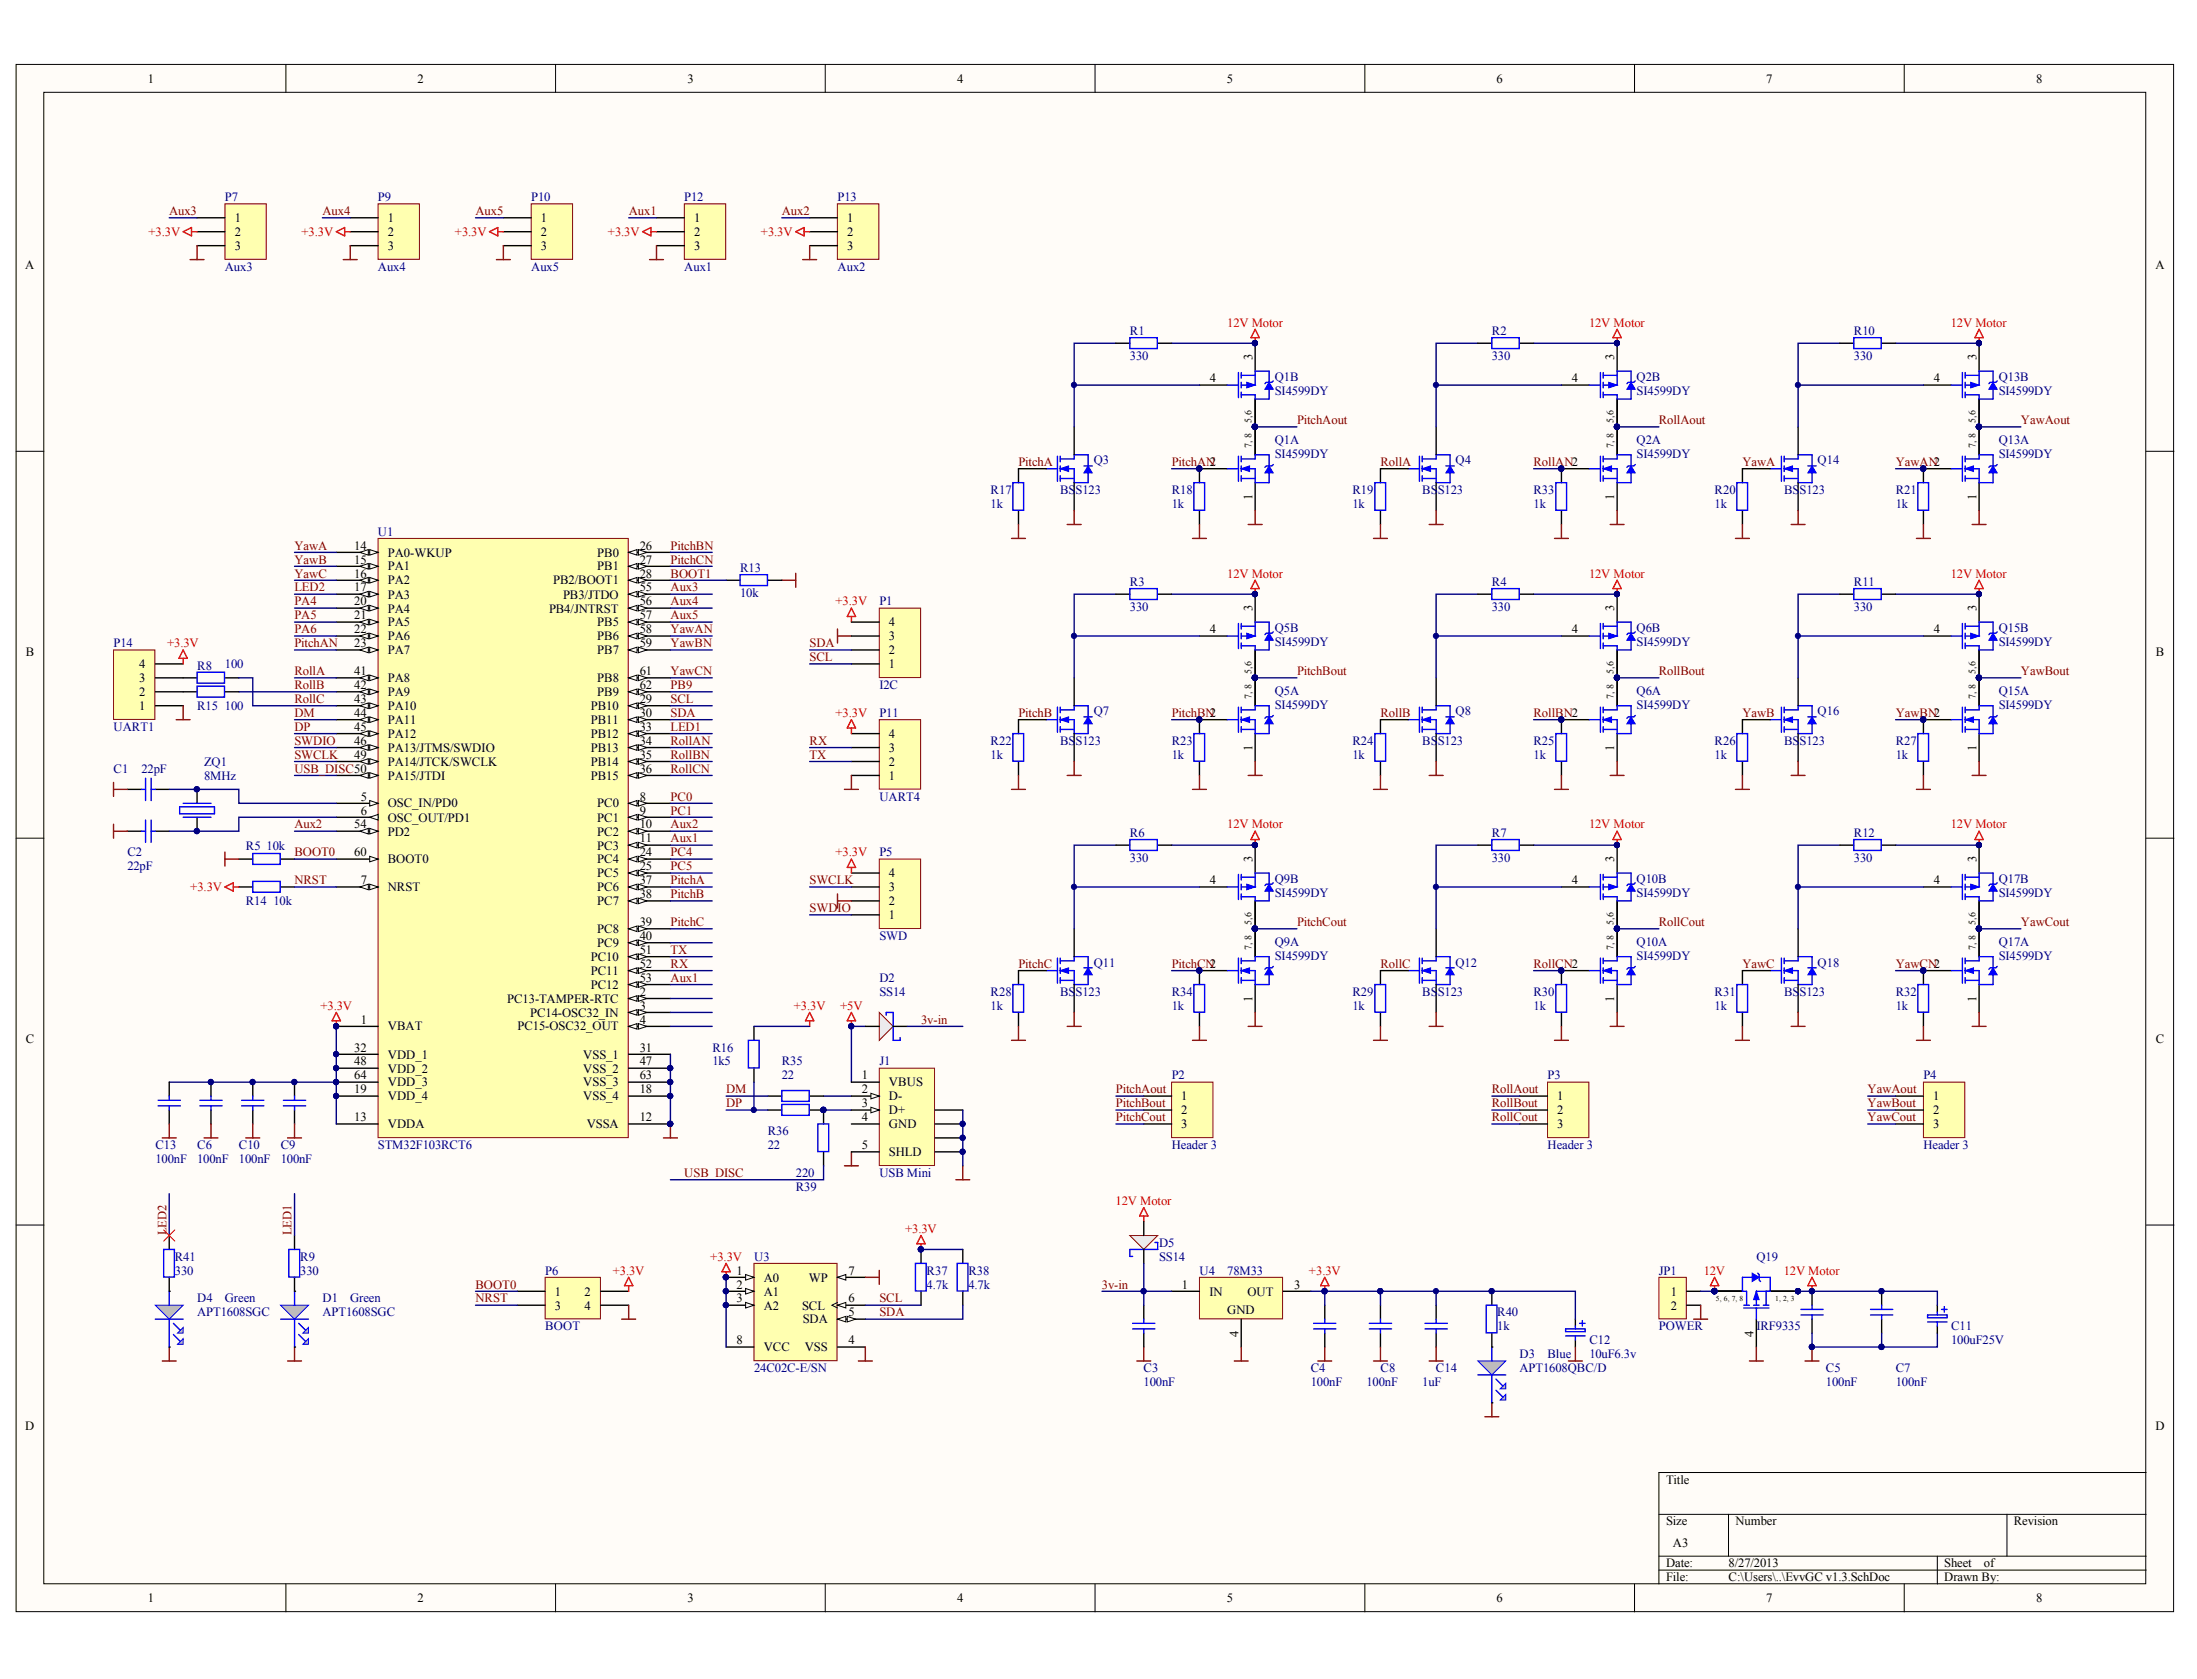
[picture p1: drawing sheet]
<svg xmlns="http://www.w3.org/2000/svg" width="271mm" height="207mm" viewBox="0 0 271 207" stroke-linecap="round" stroke-linejoin="round" font-family="sans-serif">
<defs><g id="words">
<g font-size="1.6">
<text x="18.2" y="10.2">1</text>
<text x="51.5" y="10.2">2</text>
<text x="84.8" y="10.2">3</text>
<text x="118" y="10.2">4</text>
<text x="151.3" y="10.2">5</text>
<text x="184.6" y="10.2">6</text>
<text x="217.8" y="10.2">7</text>
<text x="251.1" y="10.2">8</text>
<text x="29" y="27.4">1</text>
<text x="29" y="29.1">2</text>
<text x="47.8" y="27.4">1</text>
<text x="47.8" y="29.1">2</text>
<text x="66.7" y="27.4">1</text>
<text x="66.7" y="29.1">2</text>
<text x="85.6" y="27.4">1</text>
<text x="85.6" y="29.1">2</text>
<text x="104.5" y="27.4">1</text>
<text x="104.5" y="29.1">2</text>
<text x="3.1" y="33.2">A</text>
<text x="29" y="30.8">3</text>
<text x="47.8" y="30.8">3</text>
<text x="66.7" y="30.8">3</text>
<text x="85.6" y="30.8">3</text>
<text x="104.5" y="30.8">3</text>
<text x="265.8" y="33.2">A</text>
<text x="149.2" y="47.2">4</text>
<text x="154.5" y="44.4" transform="rotate(-90 154.5 44.4)">3</text>
<text x="193.8" y="47.2">4</text>
<text x="199.1" y="44.4" transform="rotate(-90 199.1 44.4)">3</text>
<text x="238.5" y="47.2">4</text>
<text x="243.7" y="44.4" transform="rotate(-90 243.7 44.4)">3</text>
<text x="149.2" y="57.5">2</text>
<text x="154.5" y="61.7" transform="rotate(-90 154.5 61.7)">1</text>
<text x="199.1" y="61.7" transform="rotate(-90 199.1 61.7)">1</text>
<text x="243.7" y="61.7" transform="rotate(-90 243.7 61.7)">1</text>
<text x="43.7" y="67.8">14</text>
<text x="43.7" y="69.5">15</text>
<text x="43.7" y="71.2">16</text>
<text x="47.8" y="68.7">PA0-WKUP</text>
<text x="47.8" y="70.4">PA1</text>
<text x="73.7" y="68.7">PB0</text>
<text x="73.7" y="70.4">PB1</text>
<text x="78.9" y="67.8">26</text>
<text x="78.9" y="69.5">27</text>
<text x="78.9" y="71.2">28</text>
<text x="43.7" y="72.9">17</text>
<text x="43.7" y="74.7">20</text>
<text x="43.7" y="76.4">21</text>
<text x="47.8" y="72.1">PA2</text>
<text x="47.8" y="73.8">PA3</text>
<text x="47.8" y="75.5">PA4</text>
<text x="47.8" y="77.2">PA5</text>
<text x="67.7" y="75.5">PB4/JNTRST</text>
<text x="68.2" y="72.1">PB2/BOOT1</text>
<text x="69.4" y="73.8">PB3/JTDO</text>
<text x="73.7" y="77.2">PB5</text>
<text x="78.9" y="72.9">55</text>
<text x="78.9" y="74.7">56</text>
<text x="78.9" y="76.4">57</text>
<text x="109.6" y="77.2">4</text>
<text x="154.5" y="75.3" transform="rotate(-90 154.5 75.3)">3</text>
<text x="199.1" y="75.3" transform="rotate(-90 199.1 75.3)">3</text>
<text x="243.7" y="75.3" transform="rotate(-90 243.7 75.3)">3</text>
<text x="3.2" y="80.9">B</text>
<text x="17.2" y="82.4">4</text>
<text x="43.7" y="78.1">22</text>
<text x="43.7" y="79.8">23</text>
<text x="43.7" y="83.3">41</text>
<text x="47.8" y="79">PA6</text>
<text x="47.8" y="80.7">PA7</text>
<text x="73.7" y="79">PB6</text>
<text x="73.7" y="80.7">PB7</text>
<text x="78.9" y="78.1">58</text>
<text x="78.9" y="79.8">59</text>
<text x="78.9" y="83.3">61</text>
<text x="109.6" y="82.4">1</text>
<text x="109.6" y="80.7">2</text>
<text x="109.6" y="79">3</text>
<text x="149.2" y="78.1">4</text>
<text x="193.8" y="78.1">4</text>
<text x="238.5" y="78.1">4</text>
<text x="265.9" y="80.9">B</text>
<text x="17.2" y="87.6">1</text>
<text x="17.2" y="85.8">2</text>
<text x="17.2" y="84.1">3</text>
<text x="43.7" y="85">42</text>
<text x="43.7" y="86.7">43</text>
<text x="43.7" y="88.4">44</text>
<text x="47.8" y="84.1">PA8</text>
<text x="47.8" y="85.8">PA9</text>
<text x="47.8" y="87.6">PA10</text>
<text x="47.8" y="89.3">PA11</text>
<text x="72.9" y="87.6">PB10</text>
<text x="72.9" y="89.3">PB11</text>
<text x="73.7" y="84.1">PB8</text>
<text x="73.7" y="85.8">PB9</text>
<text x="78.9" y="85">62</text>
<text x="78.9" y="86.7">29</text>
<text x="78.9" y="88.4">30</text>
<text x="43.7" y="90.1">45</text>
<text x="43.7" y="91.9">46</text>
<text x="43.7" y="93.6">49</text>
<text x="47.8" y="91">PA12</text>
<text x="47.8" y="92.7">PA13/JTMS/SWDIO</text>
<text x="47.8" y="94.4">PA14/JTCK/SWCLK</text>
<text x="72.9" y="91">PB12</text>
<text x="72.9" y="92.7">PB13</text>
<text x="72.9" y="94.4">PB14</text>
<text x="78.9" y="90.1">33</text>
<text x="78.9" y="91.9">34</text>
<text x="78.9" y="93.6">35</text>
<text x="78.9" y="95.3">36</text>
<text x="109.6" y="94.4">2</text>
<text x="109.6" y="92.7">3</text>
<text x="109.6" y="91">4</text>
<text x="154.5" y="92.6" transform="rotate(-90 154.5 92.6)">1</text>
<text x="199.1" y="92.6" transform="rotate(-90 199.1 92.6)">1</text>
<text x="243.7" y="92.6" transform="rotate(-90 243.7 92.6)">1</text>
<text x="44.5" y="98.7">5</text>
<text x="44.5" y="100.5">6</text>
<text x="47.8" y="99.6">OSC_IN/PD0</text>
<text x="47.8" y="101.3">OSC_OUT/PD1</text>
<text x="47.8" y="96.2">PA15/JTDI</text>
<text x="72.9" y="96.2">PB15</text>
<text x="73.7" y="99.6">PC0</text>
<text x="73.7" y="101.3">PC1</text>
<text x="78.9" y="98.7">8</text>
<text x="78.9" y="100.5">9</text>
<text x="109.6" y="96.2">1</text>
<text x="43.7" y="105.6">60</text>
<text x="43.7" y="102.2">54</text>
<text x="47.8" y="106.5">BOOT0</text>
<text x="47.8" y="103.1">PD2</text>
<text x="73.7" y="103.1">PC2</text>
<text x="73.7" y="104.8">PC3</text>
<text x="73.7" y="106.5">PC4</text>
<text x="78.9" y="102.2">10</text>
<text x="78.9" y="103.9">11</text>
<text x="78.9" y="105.6">24</text>
<text x="78.9" y="107.4">25</text>
<text x="154.5" y="106.3" transform="rotate(-90 154.5 106.3)">3</text>
<text x="199.1" y="106.3" transform="rotate(-90 199.1 106.3)">3</text>
<text x="243.7" y="106.3" transform="rotate(-90 243.7 106.3)">3</text>
<text x="44.5" y="109">7</text>
<text x="47.8" y="109.9">NRST</text>
<text x="73.7" y="108.2">PC5</text>
<text x="73.7" y="109.9">PC6</text>
<text x="73.7" y="111.7">PC7</text>
<text x="78.9" y="109">37</text>
<text x="78.9" y="110.8">38</text>
<text x="109.6" y="113.3">1</text>
<text x="109.6" y="111.7">2</text>
<text x="109.6" y="109.9">3</text>
<text x="109.6" y="108.2">4</text>
<text x="149.2" y="109">4</text>
<text x="193.8" y="109">4</text>
<text x="238.5" y="109">4</text>
<text x="72.9" y="118.5">PC10</text>
<text x="73.7" y="115.1">PC8</text>
<text x="73.7" y="116.8">PC9</text>
<text x="78.9" y="114.2">39</text>
<text x="78.9" y="115.9">40</text>
<text x="78.9" y="117.6">51</text>
<text x="78.9" y="119.4">52</text>
<text x="62.6" y="123.7">PC13-TAMPER-RTC</text>
<text x="65.4" y="125.4">PC14-OSC32_IN</text>
<text x="72.9" y="120.2">PC11</text>
<text x="72.9" y="122">PC12</text>
<text x="78.9" y="121.1">53</text>
<text x="78.9" y="122.8">2</text>
<text x="78.9" y="124.5">3</text>
<text x="154.5" y="123.6" transform="rotate(-90 154.5 123.6)">1</text>
<text x="199.1" y="123.6" transform="rotate(-90 199.1 123.6)">1</text>
<text x="243.7" y="123.6" transform="rotate(-90 243.7 123.6)">1</text>
<text x="3.2" y="128.6">C</text>
<text x="43.7" y="129.7">32</text>
<text x="43.7" y="131.4">48</text>
<text x="44.5" y="126.3">1</text>
<text x="47.8" y="127.1">VBAT</text>
<text x="47.8" y="130.6">VDD_1</text>
<text x="63.8" y="127.1">PC15-OSC32_OUT</text>
<text x="71.9" y="130.6">VSS_1</text>
<text x="78.9" y="126.3">4</text>
<text x="78.9" y="129.7">31</text>
<text x="78.9" y="131.4">47</text>
<text x="265.9" y="128.6">C</text>
<text x="43.7" y="133.1">64</text>
<text x="43.7" y="134.9">19</text>
<text x="47.8" y="132.3">VDD_2</text>
<text x="47.8" y="134">VDD_3</text>
<text x="47.8" y="135.7">VDD_4</text>
<text x="71.9" y="132.3">VSS_2</text>
<text x="71.9" y="134">VSS_3</text>
<text x="71.9" y="135.7">VSS_4</text>
<text x="78.9" y="133.1">63</text>
<text x="78.9" y="134.9">18</text>
<text x="106.3" y="133.1">1</text>
<text x="106.3" y="134.9">2</text>
<text x="106.3" y="136.6">3</text>
<text x="109.6" y="134">VBUS</text>
<text x="109.6" y="135.7">D-</text>
<text x="109.6" y="137.4">D+</text>
<text x="145.7" y="135.7">1</text>
<text x="145.7" y="137.4">2</text>
<text x="192" y="135.7">1</text>
<text x="192" y="137.4">2</text>
<text x="238.4" y="135.7">1</text>
<text x="238.4" y="137.4">2</text>
<text x="43.7" y="138.3">13</text>
<text x="47.8" y="139.2">VDDA</text>
<text x="72.4" y="139.2">VSSA</text>
<text x="78.9" y="138.3">12</text>
<text x="106.3" y="138.3">4</text>
<text x="106.3" y="141.7">5</text>
<text x="109.6" y="139.2">GND</text>
<text x="109.6" y="142.6">SHLD</text>
<text x="145.7" y="139.2">3</text>
<text x="192" y="139.2">3</text>
<text x="238.4" y="139.2">3</text>
<text x="68.4" y="159.8">1</text>
<text x="68.4" y="161.5">3</text>
<text x="72.1" y="159.8">2</text>
<text x="72.1" y="161.5">4</text>
<text x="90.8" y="157.2">1</text>
<text x="90.8" y="160.6">3</text>
<text x="90.8" y="158.9">2</text>
<text x="94.2" y="158.1">A0</text>
<text x="94.2" y="161.5">A2</text>
<text x="94.2" y="159.8">A1</text>
<text x="98.9" y="161.5">SCL</text>
<text x="99.8" y="158.1">WP</text>
<text x="104.6" y="157.2">7</text>
<text x="104.6" y="160.6">6</text>
<text x="145.8" y="158.9">1</text>
<text x="149.1" y="159.8">IN</text>
<text x="153.8" y="159.8">OUT</text>
<text x="159.6" y="158.9">3</text>
<text x="206" y="159.8">1</text>
<text x="206" y="161.5">2</text>
<text x="90.8" y="165.8">8</text>
<text x="94.2" y="166.7">VCC</text>
<text x="99" y="163.2">SDA</text>
<text x="99.2" y="166.7">VSS</text>
<text x="104.6" y="162.4">5</text>
<text x="104.6" y="165.8">4</text>
<text x="151.3" y="162">GND</text>
<text x="152.7" y="164.9" transform="rotate(-90 152.7 164.9)">4</text>
<text x="216.3" y="164.9" transform="rotate(-90 216.3 164.9)">4</text>
<text x="3.1" y="176.3">D</text>
<text x="265.8" y="176.3">D</text>
<text x="205.5" y="183">Title</text>
<text x="205.5" y="188.1">Size</text>
<text x="206.3" y="190.8">A3</text>
<text x="214" y="188.1">Number</text>
<text x="248.3" y="188.1">Revision</text>
<text x="18.2" y="197.6">1</text>
<text x="51.5" y="197.6">2</text>
<text x="84.8" y="197.6">3</text>
<text x="118" y="197.6">4</text>
<text x="151.3" y="197.6">5</text>
<text x="184.6" y="197.6">6</text>
<text x="205.5" y="193.3">Date:</text>
<text x="205.5" y="195.1">File:</text>
<text x="213.2" y="193.3">8/27/2013</text>
<text x="213.2" y="195.1">C:\Users\..\EvvGC v1.3.SchDoc</text>
<text x="217.8" y="197.6">7</text>
<text x="239.8" y="193.3">Sheet</text>
<text x="239.8" y="195.1">Drawn By:</text>
<text x="244.7" y="193.3">of</text>
<text x="251.1" y="197.6">8</text>
</g>
<g font-size="1.6" fill="#f00">
<text x="18.3" y="29.1">+3.3V</text>
<text x="37.2" y="29.1">+3.3V</text>
<text x="56.1" y="29.1">+3.3V</text>
<text x="75" y="29.1">+3.3V</text>
<text x="93.8" y="29.1">+3.3V</text>
<text x="151.3" y="40.3">12V Motor</text>
<text x="196" y="40.3">12V Motor</text>
<text x="240.6" y="40.3">12V Motor</text>
<text x="151.3" y="71.2">12V Motor</text>
<text x="196" y="71.2">12V Motor</text>
<text x="240.6" y="71.2">12V Motor</text>
<text x="103" y="74.7">+3.3V</text>
<text x="20.6" y="79.8">+3.3V</text>
<text x="103" y="88.4">+3.3V</text>
<text x="103" y="105.6">+3.3V</text>
<text x="151.3" y="102.2">12V Motor</text>
<text x="196" y="102.2">12V Motor</text>
<text x="240.6" y="102.2">12V Motor</text>
<text x="23.5" y="109.9">+3.3V</text>
<text x="39.5" y="124.5">+3.3V</text>
<text x="97.9" y="124.5">+3.3V</text>
<text x="103.6" y="124.5">+5V</text>
<text x="137.6" y="148.6">12V Motor</text>
<text x="87.6" y="155.5">+3.3V</text>
<text x="111.6" y="152">+3.3V</text>
<text x="75.6" y="157.2">+3.3V</text>
<text x="161.4" y="157.2">+3.3V</text>
<text x="210.1" y="157.2">12V</text>
<text x="220" y="157.2">12V Motor</text>
</g>
<g font-size="1.6" fill="#800000">
<text x="20.9" y="26.5">Aux3</text>
<text x="39.8" y="26.5">Aux4</text>
<text x="58.6" y="26.5">Aux5</text>
<text x="77.5" y="26.5">Aux1</text>
<text x="96.4" y="26.5">Aux2</text>
<text x="159.9" y="52.3">PitchAout</text>
<text x="204.6" y="52.3">RollAout</text>
<text x="249.2" y="52.3">YawAout</text>
<text x="125.6" y="57.5">PitchA</text>
<text x="144.5" y="57.5">PitchAN</text>
<text x="170.2" y="57.5">RollA</text>
<text x="189.1" y="57.5">RollAN2</text>
<text x="214.9" y="57.5">YawA</text>
<text x="233.8" y="57.5">YawAN2</text>
<text x="36.3" y="67.8">YawA</text>
<text x="36.3" y="69.5">YawB</text>
<text x="36.3" y="71.2">YawC</text>
<text x="82.7" y="67.8">PitchBN</text>
<text x="82.7" y="69.5">PitchCN</text>
<text x="82.7" y="71.2">BOOT1</text>
<text x="36.3" y="74.7">PA4</text>
<text x="36.3" y="76.4">PA5</text>
<text x="36.3" y="72.9">LED2</text>
<text x="82.7" y="72.9">Aux3</text>
<text x="82.7" y="74.7">Aux4</text>
<text x="82.7" y="76.4">Aux5</text>
<text x="36.3" y="83.3">RollA</text>
<text x="36.3" y="79.8">PitchAN</text>
<text x="36.3" y="78.1">PA6</text>
<text x="82.7" y="78.1">YawAN</text>
<text x="82.7" y="79.8">YawBN</text>
<text x="82.7" y="83.3">YawCN</text>
<text x="99.8" y="81.5">SCL</text>
<text x="99.8" y="79.8">SDA</text>
<text x="159.9" y="83.3">PitchBout</text>
<text x="204.6" y="83.3">RollBout</text>
<text x="249.2" y="83.3">YawBout</text>
<text x="36.3" y="85">RollB</text>
<text x="36.3" y="86.7">RollC</text>
<text x="36.3" y="88.4">DM</text>
<text x="82.7" y="86.7">SCL</text>
<text x="82.7" y="88.4">SDA</text>
<text x="82.7" y="85">PB9</text>
<text x="125.6" y="88.4">PitchB</text>
<text x="144.5" y="88.4">PitchBN2</text>
<text x="170.2" y="88.4">RollB</text>
<text x="189.1" y="88.4">RollBN2</text>
<text x="214.9" y="88.4">YawB</text>
<text x="233.8" y="88.4">YawBN2</text>
<text x="36.3" y="91.9">SWDIO</text>
<text x="36.3" y="93.6">SWCLK</text>
<text x="36.3" y="90.1">DP</text>
<text x="36.3" y="95.3">USB_DISC50</text>
<text x="82.7" y="91.9">RollAN</text>
<text x="82.7" y="93.6">RollBN</text>
<text x="82.7" y="95.3">RollCN</text>
<text x="82.7" y="90.1">LED1</text>
<text x="99.8" y="91.9">RX</text>
<text x="99.8" y="93.6">TX</text>
<text x="82.7" y="98.7">PC0</text>
<text x="82.7" y="100.5">PC1</text>
<text x="36.3" y="102.2">Aux2</text>
<text x="36.3" y="105.6">BOOT0</text>
<text x="82.7" y="105.6">PC4</text>
<text x="82.7" y="107.4">PC5</text>
<text x="82.7" y="103.9">Aux1</text>
<text x="82.7" y="102.2">Aux2</text>
<text x="36.3" y="109">NRST</text>
<text x="82.7" y="109">PitchA</text>
<text x="82.7" y="110.8">PitchB</text>
<text x="99.8" y="112.5">SWDIO</text>
<text x="99.8" y="109">SWCLK</text>
<text x="82.7" y="114.2">PitchC</text>
<text x="82.7" y="117.6">TX</text>
<text x="82.7" y="119.4">RX</text>
<text x="125.6" y="119.4">PitchC</text>
<text x="144.5" y="119.4">PitchCN2</text>
<text x="159.9" y="114.2">PitchCout</text>
<text x="170.2" y="119.4">RollC</text>
<text x="189.1" y="119.4">RollCN2</text>
<text x="204.6" y="114.2">RollCout</text>
<text x="214.9" y="119.4">YawC</text>
<text x="233.8" y="119.4">YawCN2</text>
<text x="249.2" y="114.2">YawCout</text>
<text x="82.7" y="121.1">Aux1</text>
<text x="113.6" y="126.3">3v-in</text>
<text x="89.5" y="136.6">DP</text>
<text x="89.5" y="134.9">DM</text>
<text x="137.6" y="134.9">PitchAout</text>
<text x="137.6" y="136.6">PitchBout</text>
<text x="184" y="134.9">RollAout</text>
<text x="184" y="136.6">RollBout</text>
<text x="230.3" y="134.9">YawAout</text>
<text x="230.3" y="136.6">YawBout</text>
<text x="137.6" y="138.3">PitchCout</text>
<text x="184" y="138.3">RollCout</text>
<text x="230.3" y="138.3">YawCout</text>
<text x="84.4" y="145.2">USB_DISC</text>
<text x="20.5" y="152.4" transform="rotate(-90 20.5 152.4)">LED2</text>
<text x="36" y="152.4" transform="rotate(-90 36 152.4)">LED1</text>
<text x="58.6" y="158.9">BOOT0</text>
<text x="58.6" y="160.6">NRST</text>
<text x="108.4" y="160.6">SCL</text>
<text x="135.9" y="158.9">3v-in</text>
<text x="108.4" y="162.4">SDA</text>
</g>
<g font-size="1.6" fill="#000080">
<text x="27.7" y="24.8">P7</text>
<text x="46.6" y="24.8">P9</text>
<text x="65.5" y="24.8">P10</text>
<text x="84.4" y="24.8">P12</text>
<text x="103.3" y="24.8">P13</text>
<text x="27.7" y="33.4">Aux3</text>
<text x="46.6" y="33.4">Aux4</text>
<text x="65.5" y="33.4">Aux5</text>
<text x="84.4" y="33.4">Aux1</text>
<text x="103.3" y="33.4">Aux2</text>
<text x="139.3" y="41.3">R1</text>
<text x="184" y="41.3">R2</text>
<text x="228.6" y="41.3">R10</text>
<text x="139.3" y="44.4">330</text>
<text x="157.2" y="47">Q1B</text>
<text x="184" y="44.4">330</text>
<text x="201.8" y="47">Q2B</text>
<text x="228.6" y="44.4">330</text>
<text x="246.5" y="47">Q13B</text>
<text x="157.2" y="48.7">SI4599DY</text>
<text x="201.8" y="48.7">SI4599DY</text>
<text x="246.5" y="48.7">SI4599DY</text>
<text x="134.9" y="57.3">Q3</text>
<text x="157.2" y="54.8">Q1A</text>
<text x="157.2" y="56.5">SI4599DY</text>
<text x="179.5" y="57.3">Q4</text>
<text x="201.8" y="54.8">Q2A</text>
<text x="201.8" y="56.5">SI4599DY</text>
<text x="224.2" y="57.3">Q14</text>
<text x="246.5" y="54.8">Q13A</text>
<text x="246.5" y="56.5">SI4599DY</text>
<text x="122.2" y="60.9">R17</text>
<text x="122.2" y="62.6">1k</text>
<text x="130.7" y="60.9">BS</text>
<text x="132.6" y="60.9">S123</text>
<text x="144.5" y="60.9">R18</text>
<text x="144.5" y="62.6">1k</text>
<text x="166.8" y="60.9">R19</text>
<text x="166.8" y="62.6">1k</text>
<text x="175.4" y="60.9">BS</text>
<text x="177.3" y="60.9">S123</text>
<text x="189.1" y="60.9">R33</text>
<text x="189.1" y="62.6">1k</text>
<text x="211.4" y="60.9">R20</text>
<text x="211.4" y="62.6">1k</text>
<text x="220" y="60.9">BS</text>
<text x="221.9" y="60.9">S123</text>
<text x="233.8" y="60.9">R21</text>
<text x="233.8" y="62.6">1k</text>
<text x="46.6" y="66.1">U1</text>
<text x="91.3" y="70.5">R13</text>
<text x="91.3" y="73.7">10k</text>
<text x="108.4" y="74.7">P1</text>
<text x="139.3" y="72.3">R3</text>
<text x="139.3" y="75.3">330</text>
<text x="157.2" y="78">Q5B</text>
<text x="184" y="72.3">R4</text>
<text x="184" y="75.3">330</text>
<text x="201.8" y="78">Q6B</text>
<text x="228.6" y="72.3">R11</text>
<text x="228.6" y="75.3">330</text>
<text x="246.5" y="78">Q15B</text>
<text x="14" y="79.8">P14</text>
<text x="24.3" y="82.6">R8</text>
<text x="27.7" y="82.4">100</text>
<text x="157.2" y="79.6">SI4599DY</text>
<text x="201.8" y="79.6">SI4599DY</text>
<text x="246.5" y="79.6">SI4599DY</text>
<text x="24.3" y="87.6">R15</text>
<text x="27.7" y="87.6">100</text>
<text x="108.4" y="85">I2C</text>
<text x="108.4" y="88.4">P11</text>
<text x="134.9" y="88.2">Q7</text>
<text x="157.2" y="85.7">Q5A</text>
<text x="157.2" y="87.4">SI4599DY</text>
<text x="179.5" y="88.2">Q8</text>
<text x="201.8" y="85.7">Q6A</text>
<text x="201.8" y="87.4">SI4599DY</text>
<text x="224.2" y="88.2">Q16</text>
<text x="246.5" y="85.7">Q15A</text>
<text x="246.5" y="87.4">SI4599DY</text>
<text x="14" y="95.3">C1</text>
<text x="14" y="90.1">UART1</text>
<text x="17.4" y="95.3">22pF</text>
<text x="25.2" y="94.4">ZQ1</text>
<text x="122.2" y="91.9">R22</text>
<text x="122.2" y="93.6">1k</text>
<text x="130.7" y="91.9">BS</text>
<text x="132.6" y="91.9">S123</text>
<text x="144.5" y="91.9">R23</text>
<text x="144.5" y="93.6">1k</text>
<text x="166.8" y="91.9">R24</text>
<text x="166.8" y="93.6">1k</text>
<text x="175.4" y="91.9">BS</text>
<text x="177.3" y="91.9">S123</text>
<text x="189.1" y="91.9">R25</text>
<text x="189.1" y="93.6">1k</text>
<text x="211.4" y="91.9">R26</text>
<text x="211.4" y="93.6">1k</text>
<text x="220" y="91.9">BS</text>
<text x="221.9" y="91.9">S123</text>
<text x="233.8" y="91.9">R27</text>
<text x="233.8" y="93.6">1k</text>
<text x="25.2" y="96.2">8MHz</text>
<text x="108.4" y="98.7">UART4</text>
<text x="15.7" y="105.6">C2</text>
<text x="15.7" y="107.4">22pF</text>
<text x="30.3" y="104.8">R5</text>
<text x="32.9" y="104.8">10k</text>
<text x="108.4" y="105.6">P5</text>
<text x="139.3" y="103.2">R6</text>
<text x="139.3" y="106.3">330</text>
<text x="184" y="103.2">R7</text>
<text x="184" y="106.3">330</text>
<text x="228.6" y="103.2">R12</text>
<text x="228.6" y="106.3">330</text>
<text x="30.3" y="111.7">R14</text>
<text x="33.7" y="111.7">10k</text>
<text x="157.2" y="108.9">Q9B</text>
<text x="157.2" y="110.6">SI4599DY</text>
<text x="201.8" y="108.9">Q10B</text>
<text x="201.8" y="110.6">SI4599DY</text>
<text x="246.5" y="108.9">Q17B</text>
<text x="246.5" y="110.6">SI4599DY</text>
<text x="108.4" y="115.9">SWD</text>
<text x="134.9" y="119.2">Q11</text>
<text x="157.2" y="116.6">Q9A</text>
<text x="157.2" y="118.4">SI4599DY</text>
<text x="179.5" y="119.2">Q12</text>
<text x="201.8" y="116.6">Q10A</text>
<text x="201.8" y="118.4">SI4599DY</text>
<text x="224.2" y="119.2">Q18</text>
<text x="246.5" y="116.6">Q17A</text>
<text x="246.5" y="118.4">SI4599DY</text>
<text x="108.4" y="121.1">D2</text>
<text x="108.4" y="122.8">SS14</text>
<text x="122.2" y="122.8">R28</text>
<text x="122.2" y="124.5">1k</text>
<text x="130.7" y="122.8">BS</text>
<text x="132.6" y="122.8">S123</text>
<text x="144.5" y="122.8">R34</text>
<text x="144.5" y="124.5">1k</text>
<text x="166.8" y="122.8">R29</text>
<text x="166.8" y="124.5">1k</text>
<text x="175.4" y="122.8">BS</text>
<text x="177.3" y="122.8">S123</text>
<text x="189.1" y="122.8">R30</text>
<text x="189.1" y="124.5">1k</text>
<text x="211.4" y="122.8">R31</text>
<text x="211.4" y="124.5">1k</text>
<text x="220" y="122.8">BS</text>
<text x="221.9" y="122.8">S123</text>
<text x="233.8" y="122.8">R32</text>
<text x="233.8" y="124.5">1k</text>
<text x="87.8" y="129.7">R16</text>
<text x="87.8" y="131.4">1k5</text>
<text x="96.4" y="131.4">R35</text>
<text x="108.4" y="131.4">J1</text>
<text x="96.4" y="133.1">22</text>
<text x="144.5" y="133.1">P2</text>
<text x="190.8" y="133.1">P3</text>
<text x="237.2" y="133.1">P4</text>
<text x="19.2" y="143.5">100nF</text>
<text x="19.2" y="141.7">C13</text>
<text x="24.3" y="143.5">100nF</text>
<text x="24.3" y="141.7">C6</text>
<text x="29.5" y="143.5">100nF</text>
<text x="29.5" y="141.7">C10</text>
<text x="34.6" y="143.5">100nF</text>
<text x="34.6" y="141.7">C9</text>
<text x="46.6" y="141.7">STM32F103RCT6</text>
<text x="94.7" y="140">R36</text>
<text x="94.7" y="141.7">22</text>
<text x="144.5" y="141.7">Header 3</text>
<text x="190.8" y="141.7">Header 3</text>
<text x="237.2" y="141.7">Header 3</text>
<text x="98.1" y="146.9">R39</text>
<text x="98.1" y="145.2">220</text>
<text x="108.4" y="145.2">USB Mini</text>
<text x="21.6" y="155.5">R41</text>
<text x="37" y="155.5">R9</text>
<text x="93" y="155.5">U3</text>
<text x="142.9" y="153.8">D5</text>
<text x="142.9" y="155.5">SS14</text>
<text x="216.6" y="155.5">Q19</text>
<text x="21.6" y="157.2">330</text>
<text x="24.3" y="160.6">D4</text>
<text x="27.7" y="160.6">Green</text>
<text x="37" y="157.2">330</text>
<text x="39.8" y="160.6">D1</text>
<text x="43.2" y="160.6">Green</text>
<text x="67.2" y="157.2">P6</text>
<text x="114.3" y="157.2">R37</text>
<text x="114.3" y="158.9">4.7k</text>
<text x="119.4" y="157.2">R38</text>
<text x="119.4" y="158.9">4.7k</text>
<text x="147.9" y="157.2">U4</text>
<text x="151.3" y="157.2">78M33</text>
<text x="204.6" y="157.2">JP1</text>
<text x="24.3" y="162.4">APT1608SGC</text>
<text x="39.8" y="162.4">APT1608SGC</text>
<text x="67.2" y="164.1">BOOT</text>
<text x="184.6" y="162.4">R40</text>
<text x="184.6" y="164.1">1k</text>
<text x="187.4" y="167.5">D3</text>
<text x="190.8" y="167.5">Blue</text>
<text x="196" y="165.8">C12</text>
<text x="196" y="167.5">10uF6.3v</text>
<text x="204.6" y="164.1">POWER</text>
<text x="216.6" y="164.1">IRF9335</text>
<text x="240.6" y="164.1">C11</text>
<text x="240.6" y="165.8">100uF25V</text>
<text x="93" y="169.2">24C02C-E/SN</text>
<text x="141" y="171">100nF</text>
<text x="141" y="169.2">C3</text>
<text x="161.6" y="169.2">C4</text>
<text x="161.6" y="171">100nF</text>
<text x="168.5" y="171">100nF</text>
<text x="170.2" y="169.2">C8</text>
<text x="175.4" y="171">1uF</text>
<text x="177.1" y="169.2">C14</text>
<text x="187.4" y="169.2">APT1608QBC/D</text>
<text x="225.2" y="169.2">C5</text>
<text x="225.2" y="171">100nF</text>
<text x="233.8" y="169.2">C7</text>
<text x="233.8" y="171">100nF</text>
</g>
<g font-size="1.2" fill="#080d02">
<text x="154.3" y="52.1" transform="rotate(-90 154.3 52.1)">5,6</text>
<text x="199" y="52.1" transform="rotate(-90 199 52.1)">5,6</text>
<text x="243.6" y="52.1" transform="rotate(-90 243.6 52.1)">5,6</text>
<text x="154.3" y="55.2" transform="rotate(-90 154.3 55.2)">7, 8</text>
<text x="199" y="55.2" transform="rotate(-90 199 55.2)">7, 8</text>
<text x="243.6" y="55.2" transform="rotate(-90 243.6 55.2)">7, 8</text>
<text x="154.3" y="83.1" transform="rotate(-90 154.3 83.1)">5,6</text>
<text x="199" y="83.1" transform="rotate(-90 199 83.1)">5,6</text>
<text x="243.6" y="83.1" transform="rotate(-90 243.6 83.1)">5,6</text>
<text x="154.3" y="86.2" transform="rotate(-90 154.3 86.2)">7, 8</text>
<text x="199" y="86.2" transform="rotate(-90 199 86.2)">7, 8</text>
<text x="243.6" y="86.2" transform="rotate(-90 243.6 86.2)">7, 8</text>
<text x="154.3" y="117.1" transform="rotate(-90 154.3 117.1)">7, 8</text>
<text x="154.3" y="114.1" transform="rotate(-90 154.3 114.1)">5,6</text>
<text x="199" y="117.1" transform="rotate(-90 199 117.1)">7, 8</text>
<text x="199" y="114.1" transform="rotate(-90 199 114.1)">5,6</text>
<text x="243.6" y="117.1" transform="rotate(-90 243.6 117.1)">7, 8</text>
<text x="243.6" y="114.1" transform="rotate(-90 243.6 114.1)">5,6</text>
</g>
<g font-size=".9">
<text x="211.6" y="160.4">5, 6, 7, 8</text>
<text x="218.9" y="160.4">1, 2, 3</text>
</g>
</g></defs>
<g fill="#fffcf8" stroke="#000" stroke-width=".12">
<path d="M2 7.9h266v190.9h-266z"/>
<path d="M5.4 11.4h259.2v183.9h-259.2z"/>
</g>
<g fill="none" stroke="#000" stroke-width=".12">
<path d="M35.3 7.9v3.5M68.5 7.9v3.5M101.8 7.9v3.5M135 7.9v3.5M168.3 7.9v3.5M201.6 7.9v3.5M234.8 7.9v3.5M2 55.7h3.4M264.7 55.7h3.4M2 103.4h3.4M264.7 103.4h3.4M2 151.1h3.4"/>
<path d="M264.7 151.1h3.4M35.3 195.4v3.4M68.5 195.4v3.4M101.8 195.4v3.4M135 195.4v3.4M168.3 195.4v3.4M201.6 195.4v3.4M204.6 186.8h60.1M204.6 191.9h60.1M204.6 193.7h60.1M213.2 186.8v5.1M234.8 195.4v3.4"/>
<path d="M238.9 191.9v3.5M247.5 186.8v5.1M264.7 181.6h-60.1v13.8"/>
</g>
<path d="M46.6 66.4h30.9v73.9h-30.9z" fill="#ffffb0" stroke="#800000" stroke-width=".12"/>
<path d="M41.5 106h5.1" fill="none" stroke="#000" stroke-width=".17"/>
<path d="M45.6 105.6l1 .4-1 .3z" fill="#fffcf8" stroke="#000" stroke-width=".12"/>
<path d="M41.5 109.4h5.1" fill="none" stroke="#000" stroke-width=".17"/>
<g fill="#fffcf8" stroke="#000" stroke-width=".12">
<path d="M45.6 109.1l1 .3-1 .3z"/>
<path d="M44.4 109.4l1-.3v.6z"/>
</g>
<path d="M41.5 99.1h5.1" fill="none" stroke="#000" stroke-width=".17"/>
<path d="M45.6 98.7l1 .4-1 .3z" fill="#fffcf8" stroke="#000" stroke-width=".12"/>
<path d="M41.5 100.8h5.1" fill="none" stroke="#000" stroke-width=".17"/>
<path d="M45.6 100.8l1-.3v.6z" fill="#fffcf8" stroke="#000" stroke-width=".12"/>
<path d="M41.5 68.1h5.1" fill="none" stroke="#000" stroke-width=".17"/>
<g fill="#fffcf8" stroke="#000" stroke-width=".12">
<path d="M45.6 67.8l1 .3-1 .4z"/>
<path d="M44.4 68.1l1-.3v.7z"/>
</g>
<path d="M41.5 69.8h5.1" fill="none" stroke="#000" stroke-width=".17"/>
<g fill="#fffcf8" stroke="#000" stroke-width=".12">
<path d="M45.6 69.5l1 .3-1 .4z"/>
<path d="M44.4 69.8l1-.3v.7z"/>
</g>
<path d="M41.5 71.6h5.1" fill="none" stroke="#000" stroke-width=".17"/>
<g fill="#fffcf8" stroke="#000" stroke-width=".12">
<path d="M45.6 71.2l1 .4-1 .3z"/>
<path d="M44.4 71.6l1-.4v.7z"/>
</g>
<path d="M41.5 73.3h5.1" fill="none" stroke="#000" stroke-width=".17"/>
<g fill="#fffcf8" stroke="#000" stroke-width=".12">
<path d="M45.6 72.9l1 .4-1 .3z"/>
<path d="M44.4 73.3l1-.4v.7z"/>
</g>
<path d="M41.5 75h5.1" fill="none" stroke="#000" stroke-width=".17"/>
<g fill="#fffcf8" stroke="#000" stroke-width=".12">
<path d="M45.6 74.7l1 .3-1 .3z"/>
<path d="M44.4 75l1-.3v.6z"/>
</g>
<path d="M41.5 76.7h5.1" fill="none" stroke="#000" stroke-width=".17"/>
<g fill="#fffcf8" stroke="#000" stroke-width=".12">
<path d="M45.6 76.4l1 .3-1 .4z"/>
<path d="M44.4 76.7l1-.3v.7z"/>
</g>
<path d="M41.5 78.4h5.1" fill="none" stroke="#000" stroke-width=".17"/>
<g fill="#fffcf8" stroke="#000" stroke-width=".12">
<path d="M45.6 78.1l1 .3-1 .4z"/>
<path d="M44.4 78.4l1-.3v.7z"/>
</g>
<path d="M41.5 80.2h5.1" fill="none" stroke="#000" stroke-width=".17"/>
<g fill="#fffcf8" stroke="#000" stroke-width=".12">
<path d="M45.6 79.8l1 .4-1 .3z"/>
<path d="M44.4 80.2l1-.4v.7z"/>
</g>
<path d="M41.5 83.6h5.1" fill="none" stroke="#000" stroke-width=".17"/>
<g fill="#fffcf8" stroke="#000" stroke-width=".12">
<path d="M45.6 83.3l1 .3-1 .3z"/>
<path d="M44.4 83.6l1-.3v.6z"/>
</g>
<path d="M41.5 85.3h5.1" fill="none" stroke="#000" stroke-width=".17"/>
<g fill="#fffcf8" stroke="#000" stroke-width=".12">
<path d="M45.6 85l1 .3-1 .4z"/>
<path d="M44.4 85.3l1-.3v.7z"/>
</g>
<path d="M41.5 87h5.1" fill="none" stroke="#000" stroke-width=".17"/>
<g fill="#fffcf8" stroke="#000" stroke-width=".12">
<path d="M45.6 86.7l1 .3-1 .4z"/>
<path d="M44.4 87l1-.3v.7z"/>
</g>
<path d="M41.5 88.8h5.1" fill="none" stroke="#000" stroke-width=".17"/>
<g fill="#fffcf8" stroke="#000" stroke-width=".12">
<path d="M45.6 88.4l1 .4-1 .3z"/>
<path d="M44.4 88.8l1-.4v.7z"/>
</g>
<path d="M41.5 90.5h5.1" fill="none" stroke="#000" stroke-width=".17"/>
<g fill="#fffcf8" stroke="#000" stroke-width=".12">
<path d="M45.6 90.1l1 .4-1 .3z"/>
<path d="M44.4 90.5l1-.4v.7z"/>
</g>
<path d="M41.5 92.2h5.1" fill="none" stroke="#000" stroke-width=".17"/>
<g fill="#fffcf8" stroke="#000" stroke-width=".12">
<path d="M45.6 91.9l1 .3-1 .3z"/>
<path d="M44.4 92.2l1-.3v.6z"/>
</g>
<path d="M41.5 93.9h5.1" fill="none" stroke="#000" stroke-width=".17"/>
<g fill="#fffcf8" stroke="#000" stroke-width=".12">
<path d="M45.6 93.6l1 .3-1 .4z"/>
<path d="M44.4 93.9l1-.3v.7z"/>
</g>
<path d="M41.5 95.6h5.1" fill="none" stroke="#000" stroke-width=".17"/>
<g fill="#fffcf8" stroke="#000" stroke-width=".12">
<path d="M45.6 95.3l1 .3-1 .4z"/>
<path d="M44.4 95.6l1-.3v.7z"/>
</g>
<path d="M77.5 68.1h5.2" fill="none" stroke="#000" stroke-width=".17"/>
<g fill="#fffcf8" stroke="#000" stroke-width=".12">
<path d="M77.5 68.1l1.1-.3v.7z"/>
<path d="M78.7 67.8l1.1 .3-1.1 .4z"/>
</g>
<path d="M77.5 69.8h5.2" fill="none" stroke="#000" stroke-width=".17"/>
<g fill="#fffcf8" stroke="#000" stroke-width=".12">
<path d="M77.5 69.8l1.1-.3v.7z"/>
<path d="M78.7 69.5l1.1 .3-1.1 .4z"/>
</g>
<path d="M77.5 71.6h5.2" fill="none" stroke="#000" stroke-width=".17"/>
<g fill="#fffcf8" stroke="#000" stroke-width=".12">
<path d="M77.5 71.6l1.1-.4v.7z"/>
<path d="M78.7 71.2l1.1 .4-1.1 .3z"/>
</g>
<path d="M77.5 73.3h5.2" fill="none" stroke="#000" stroke-width=".17"/>
<g fill="#fffcf8" stroke="#000" stroke-width=".12">
<path d="M77.5 73.3l1.1-.4v.7z"/>
<path d="M78.7 72.9l1.1 .4-1.1 .3z"/>
</g>
<path d="M77.5 75h5.2" fill="none" stroke="#000" stroke-width=".17"/>
<g fill="#fffcf8" stroke="#000" stroke-width=".12">
<path d="M77.5 75l1.1-.3v.6z"/>
<path d="M78.7 74.7l1.1 .3-1.1 .3z"/>
</g>
<path d="M77.5 76.7h5.2" fill="none" stroke="#000" stroke-width=".17"/>
<g fill="#fffcf8" stroke="#000" stroke-width=".12">
<path d="M77.5 76.7l1.1-.3v.7z"/>
<path d="M78.7 76.4l1.1 .3-1.1 .4z"/>
</g>
<path d="M77.5 78.4h5.2" fill="none" stroke="#000" stroke-width=".17"/>
<g fill="#fffcf8" stroke="#000" stroke-width=".12">
<path d="M77.5 78.4l1.1-.3v.7z"/>
<path d="M78.7 78.1l1.1 .3-1.1 .4z"/>
</g>
<path d="M77.5 80.2h5.2" fill="none" stroke="#000" stroke-width=".17"/>
<g fill="#fffcf8" stroke="#000" stroke-width=".12">
<path d="M77.5 80.2l1.1-.4v.7z"/>
<path d="M78.7 79.8l1.1 .4-1.1 .3z"/>
</g>
<path d="M77.5 83.6h5.2" fill="none" stroke="#000" stroke-width=".17"/>
<g fill="#fffcf8" stroke="#000" stroke-width=".12">
<path d="M77.5 83.6l1.1-.3v.6z"/>
<path d="M78.7 83.3l1.1 .3-1.1 .3z"/>
</g>
<path d="M77.5 85.3h5.2" fill="none" stroke="#000" stroke-width=".17"/>
<g fill="#fffcf8" stroke="#000" stroke-width=".12">
<path d="M77.5 85.3l1.1-.3v.7z"/>
<path d="M78.7 85l1.1 .3-1.1 .4z"/>
</g>
<path d="M77.5 87h5.2" fill="none" stroke="#000" stroke-width=".17"/>
<g fill="#fffcf8" stroke="#000" stroke-width=".12">
<path d="M77.5 87l1.1-.3v.7z"/>
<path d="M78.7 86.7l1.1 .3-1.1 .4z"/>
</g>
<path d="M77.5 88.8h5.2" fill="none" stroke="#000" stroke-width=".17"/>
<g fill="#fffcf8" stroke="#000" stroke-width=".12">
<path d="M77.5 88.8l1.1-.4v.7z"/>
<path d="M78.7 88.4l1.1 .4-1.1 .3z"/>
</g>
<path d="M77.5 90.5h5.2" fill="none" stroke="#000" stroke-width=".17"/>
<g fill="#fffcf8" stroke="#000" stroke-width=".12">
<path d="M77.5 90.5l1.1-.4v.7z"/>
<path d="M78.7 90.1l1.1 .4-1.1 .3z"/>
</g>
<path d="M77.5 92.2h5.2" fill="none" stroke="#000" stroke-width=".17"/>
<g fill="#fffcf8" stroke="#000" stroke-width=".12">
<path d="M77.5 92.2l1.1-.3v.6z"/>
<path d="M78.7 91.9l1.1 .3-1.1 .3z"/>
</g>
<path d="M77.5 93.9h5.2" fill="none" stroke="#000" stroke-width=".17"/>
<g fill="#fffcf8" stroke="#000" stroke-width=".12">
<path d="M77.5 93.9l1.1-.3v.7z"/>
<path d="M78.7 93.6l1.1 .3-1.1 .4z"/>
</g>
<path d="M77.5 95.6h5.2" fill="none" stroke="#000" stroke-width=".17"/>
<g fill="#fffcf8" stroke="#000" stroke-width=".12">
<path d="M77.5 95.6l1.1-.3v.7z"/>
<path d="M78.7 95.3l1.1 .3-1.1 .4z"/>
</g>
<path d="M77.5 99.1h5.2" fill="none" stroke="#000" stroke-width=".17"/>
<g fill="#fffcf8" stroke="#000" stroke-width=".12">
<path d="M77.5 99.1l1.1-.4v.7z"/>
<path d="M78.7 98.7l1.1 .4-1.1 .3z"/>
</g>
<path d="M77.5 100.8h5.2" fill="none" stroke="#000" stroke-width=".17"/>
<g fill="#fffcf8" stroke="#000" stroke-width=".12">
<path d="M77.5 100.8l1.1-.3v.6z"/>
<path d="M78.7 100.5l1.1 .3-1.1 .3z"/>
</g>
<path d="M77.5 102.5h5.2" fill="none" stroke="#000" stroke-width=".17"/>
<g fill="#fffcf8" stroke="#000" stroke-width=".12">
<path d="M77.5 102.5l1.1-.3v.7z"/>
<path d="M78.7 102.2l1.1 .3-1.1 .4z"/>
</g>
<path d="M77.5 104.2h5.2" fill="none" stroke="#000" stroke-width=".17"/>
<g fill="#fffcf8" stroke="#000" stroke-width=".12">
<path d="M77.5 104.2l1.1-.3v.7z"/>
<path d="M78.7 103.9l1.1 .3-1.1 .4z"/>
</g>
<path d="M77.5 106h5.2" fill="none" stroke="#000" stroke-width=".17"/>
<g fill="#fffcf8" stroke="#000" stroke-width=".12">
<path d="M77.5 106l1.1-.4v.7z"/>
<path d="M78.7 105.6l1.1 .4-1.1 .3z"/>
</g>
<path d="M77.5 107.7h5.2" fill="none" stroke="#000" stroke-width=".17"/>
<g fill="#fffcf8" stroke="#000" stroke-width=".12">
<path d="M77.5 107.7l1.1-.4v.7z"/>
<path d="M78.7 107.3l1.1 .4-1.1 .3z"/>
</g>
<path d="M77.5 109.4h5.2" fill="none" stroke="#000" stroke-width=".17"/>
<g fill="#fffcf8" stroke="#000" stroke-width=".12">
<path d="M77.5 109.4l1.1-.3v.6z"/>
<path d="M78.7 109.1l1.1 .3-1.1 .3z"/>
</g>
<path d="M77.5 111.1h5.2" fill="none" stroke="#000" stroke-width=".17"/>
<g fill="#fffcf8" stroke="#000" stroke-width=".12">
<path d="M77.5 111.1l1.1-.3v.7z"/>
<path d="M78.7 110.8l1.1 .3-1.1 .4z"/>
</g>
<path d="M77.5 114.6h5.2" fill="none" stroke="#000" stroke-width=".17"/>
<g fill="#fffcf8" stroke="#000" stroke-width=".12">
<path d="M77.5 114.6l1.1-.4v.7z"/>
<path d="M78.7 114.2l1.1 .4-1.1 .3z"/>
</g>
<path d="M77.5 116.3h5.2" fill="none" stroke="#000" stroke-width=".17"/>
<g fill="#fffcf8" stroke="#000" stroke-width=".12">
<path d="M77.5 116.3l1.1-.4v.7z"/>
<path d="M78.7 115.9l1.1 .4-1.1 .3z"/>
</g>
<path d="M77.5 118h5.2" fill="none" stroke="#000" stroke-width=".17"/>
<g fill="#fffcf8" stroke="#000" stroke-width=".12">
<path d="M77.5 118l1.1-.4v.7z"/>
<path d="M78.7 117.6l1.1 .4-1.1 .3z"/>
</g>
<path d="M77.5 119.7h5.2" fill="none" stroke="#000" stroke-width=".17"/>
<g fill="#fffcf8" stroke="#000" stroke-width=".12">
<path d="M77.5 119.7l1.1-.3v.7z"/>
<path d="M78.7 119.4l1.1 .3-1.1 .4z"/>
</g>
<path d="M77.5 121.4h5.2" fill="none" stroke="#000" stroke-width=".17"/>
<g fill="#fffcf8" stroke="#000" stroke-width=".12">
<path d="M77.5 121.4l1.1-.3v.7z"/>
<path d="M78.7 121.1l1.1 .3-1.1 .4z"/>
</g>
<path d="M77.5 123.2h5.2" fill="none" stroke="#000" stroke-width=".17"/>
<g fill="#fffcf8" stroke="#000" stroke-width=".12">
<path d="M77.5 123.2l1.1-.4v.7z"/>
<path d="M78.7 122.8l1.1 .4-1.1 .3z"/>
</g>
<path d="M77.5 124.9h5.2" fill="none" stroke="#000" stroke-width=".17"/>
<g fill="#fffcf8" stroke="#000" stroke-width=".12">
<path d="M77.5 124.9l1.1-.4v.7z"/>
<path d="M78.7 124.5l1.1 .4-1.1 .3z"/>
</g>
<path d="M77.5 126.6h5.2" fill="none" stroke="#000" stroke-width=".17"/>
<g fill="#fffcf8" stroke="#000" stroke-width=".12">
<path d="M77.5 126.6l1.1-.4v.7z"/>
<path d="M78.7 126.2l1.1 .4-1.1 .3z"/>
</g>
<path d="M41.5 102.5h5.1" fill="none" stroke="#000" stroke-width=".17"/>
<g fill="#fffcf8" stroke="#000" stroke-width=".12">
<path d="M45.6 102.2l1 .3-1 .4z"/>
<path d="M44.4 102.5l1-.3v.7z"/>
</g>
<g fill="none" stroke="#000" stroke-width=".17">
<path d="M125.6 57.8h3.4M132.5 52.7v3.4M132.5 59.5v3.5M147.9 47.5h3.5M147.9 57.8h3.5M154.8 42.3v3.5M154.8 49.2v6.9M154.8 59.5v3.5M170.2 57.8h3.5M177.1 52.7v3.4M177.1 59.5v3.5M192.6 47.5h3.4"/>
<path d="M192.6 57.8h3.4M199.4 42.3v3.5M199.4 49.2v6.9M199.4 59.5v3.5M147.9 78.4h3.5M154.8 73.3v3.4M192.6 78.4h3.4M199.4 73.3v3.4M15.7 97.4h1.7M19.2 97.4h1.7M125.6 88.8h3.4M132.5 83.6v3.4"/>
<path d="M132.5 90.5v3.4M147.9 88.8h3.5M154.8 80.2v6.8M154.8 90.5v3.4M170.2 88.8h3.5M177.1 83.6v3.4M177.1 90.5v3.4M192.6 88.8h3.4M199.4 80.2v6.8M199.4 90.5v3.4M15.7 102.5h1.7M19.2 102.5h1.7"/>
<path d="M29.5 106h1.7M34.6 106h1.7M125.6 119.7h3.4M132.5 114.6v3.4M147.9 109.4h3.5M147.9 119.7h3.5M154.8 104.2v3.5M154.8 111.1v6.9M170.2 119.7h3.5M177.1 114.6v3.4M192.6 109.4h3.4M192.6 119.7h3.4"/>
<path d="M199.4 104.2v3.5M199.4 111.1v6.9M41.5 126.6h5.1M41.5 130h5.1M41.5 131.7h5.1M41.5 133.5h5.1M41.5 135.2h5.1M41.5 138.6h5.1M77.5 130h5.2M77.5 131.7h5.2M77.5 133.5h5.2M77.5 135.2h5.2"/>
<path d="M77.5 138.6h5.2M132.5 121.4v3.5M154.8 121.4v3.5M177.1 121.4v3.5M199.4 121.4v3.5M223.5 159.3v1.7M141.1 161v1.7M141.1 164.4v1.7M163.4 161v1.7M163.4 164.4v1.7M223.5 162.7v1.7"/>
</g>
<g fill="#000080" stroke="#000080" stroke-width=".12">
<circle cx="41.4" cy="126.6" r=".32"/>
<circle cx="41.4" cy="130" r=".32"/>
<circle cx="41.4" cy="131.7" r=".32"/>
<circle cx="41.4" cy="133.5" r=".32"/>
<circle cx="41.4" cy="135.2" r=".32"/>
<circle cx="82.6" cy="131.7" r=".33"/>
<circle cx="82.6" cy="133.5" r=".33"/>
<circle cx="82.6" cy="135.2" r=".33"/>
<circle cx="82.6" cy="138.6" r=".33"/>
<circle cx="199.4" cy="52.6" r=".32"/>
<circle cx="199.4" cy="42.3" r=".32"/>
<circle cx="192.5" cy="57.8" r=".32"/>
<circle cx="177.1" cy="47.5" r=".32"/>
<circle cx="199.4" cy="83.6" r=".32"/>
<circle cx="199.4" cy="73.3" r=".32"/>
<circle cx="192.5" cy="88.7" r=".32"/>
<circle cx="177.1" cy="78.4" r=".32"/>
<circle cx="199.4" cy="114.5" r=".32"/>
<circle cx="199.4" cy="104.2" r=".32"/>
<circle cx="192.5" cy="119.7" r=".32"/>
<circle cx="177.1" cy="109.4" r=".32"/>
<circle cx="154.8" cy="52.6" r=".33"/>
<circle cx="154.8" cy="42.3" r=".33"/>
<circle cx="147.9" cy="57.8" r=".32"/>
<circle cx="132.4" cy="47.5" r=".32"/>
<circle cx="154.8" cy="83.6" r=".33"/>
<circle cx="154.8" cy="73.3" r=".33"/>
<circle cx="147.9" cy="88.7" r=".32"/>
<circle cx="132.4" cy="78.4" r=".32"/>
<circle cx="154.8" cy="114.5" r=".33"/>
<circle cx="154.8" cy="104.2" r=".33"/>
<circle cx="147.9" cy="119.7" r=".32"/>
<circle cx="132.4" cy="109.4" r=".32"/>
<circle cx="163.3" cy="159.2" r=".32"/>
<circle cx="223.4" cy="159.2" r=".32"/>
<circle cx="223.4" cy="166.1" r=".32"/>
<circle cx="211.4" cy="159.2" r=".32"/>
</g>
<g fill="none" stroke="#800000" stroke-width=".17">
<path d="M131.6 64.7h1.7M132.5 63v1.7M153.9 64.7h1.7M154.8 63v1.7M176.2 64.7h1.8M177.1 63v1.7M198.6 64.7h1.7M199.4 63v1.7M14 96.5v1.7M14 97.4h1.7M131.6 95.6h1.7M132.5 93.9v1.7"/>
<path d="M153.9 95.6h1.7M154.8 93.9v1.7M176.2 95.6h1.8M177.1 93.9v1.7M198.6 95.6h1.7M199.4 93.9v1.7M14 101.7v1.7M14 102.5h1.7M27.7 105.1v1.7M27.7 106h1.8M82.7 138.6v1.7M131.6 126.6h1.7"/>
<path d="M132.5 124.9v1.7M153.9 126.6h1.7M154.8 124.9v1.7M176.2 126.6h1.8M177.1 124.9v1.7M198.6 126.6h1.7M199.4 124.9v1.7M81.8 140.3h1.7M140.2 167.9h1.7M141.1 166.1v1.8M162.5 167.9h1.7M163.4 166.1v1.8"/>
<path d="M222.6 167.9h1.7M223.5 166.1v1.8"/>
</g>
<g fill="none" stroke="#000080" stroke-width=".17">
<path d="M132.5 47.5h15.4M137.6 42.3h-5.1v10.4M144.5 42.3h10.3M144.5 57.8h3.4M154.8 52.7h5.1M177.1 47.5h15.5M182.3 42.3h-5.2v10.4M189.1 42.3h10.3M189.1 57.8h3.5M199.4 52.7h5.2M132.5 78.4h15.4M137.6 73.3h-5.1v10.3"/>
<path d="M144.5 73.3h10.3M177.1 78.4h15.5M182.3 73.3h-5.2v10.3M189.1 73.3h10.3M20.9 97.4h8.6v1.7h12M36.3 83.6h5.2M36.3 80.2h5.2M36.3 92.2h5.2M36.3 93.9h5.2M144.5 88.8h3.4M154.8 83.6h5.1M189.1 88.8h3.5"/>
<path d="M199.4 83.6h5.2M41.5 100.8h-12v1.7h-8.6M132.5 109.4h15.4M137.6 104.2h-5.1v10.4M144.5 104.2h10.3M144.5 119.7h3.4M154.8 114.6h5.1M177.1 109.4h15.5M182.3 104.2h-5.2v10.4M189.1 104.2h10.3M189.1 119.7h3.5M199.4 114.6h5.2"/>
<path d="M41.5 126.6v12M82.7 130v8.6"/>
</g>
<g fill="none" stroke="#f00" stroke-width=".17">
<path d="M154.8 40.6l.5 1h-1zM154.8 41.6v.7M199.4 40.6l.5 1h-1zM199.4 41.6v.7M154.8 71.6l.5 1h-1zM154.8 72.6v.7M199.4 72.6v.7M199.4 71.6l.5 1h-1zM154.8 102.5l.5 1h-1zM154.8 103.5v.7M199.4 103.5v.7M199.4 102.5l.5 1h-1z"/>
<path d="M41.5 124.9l.5 1h-1zM41.5 125.9v.7M141.1 148.9l.5 1.1h-1.1zM141.1 150v.7M163.4 157.5l.5 1.1h-1zM163.4 158.6v.7M211.4 157.5l.6 1.1h-1.1zM211.4 158.6v.7M223.5 157.5l.5 1.1h-1.1zM223.5 158.6v.7"/>
</g>
<g fill="none" stroke="#00f" stroke-width=".17">
<path d="M129 57.8h1.4M130.4 56.3v3.1M130.7 56.6h1.8v-.5h1.7v1.4M130.7 57.8h1.8v1.7h1.7v-1.2M130.7 59h1.8M130.7 56.3v.7M130.7 57.5v.7M130.7 58.7v.7M133.7 57.5h1M151.4 47.5h1.3M151.4 57.8h1.3M152.7 45.9v3.1"/>
<path d="M152.7 56.3v3.1M153.1 46.3h1.7M153.1 56.6h1.7v-.5h1.7v1.4M153.1 57.8h1.7v1.7h1.7v-1.2M153.1 59h1.7M153.1 45.9v.7M153.1 47.2v.6M153.1 48.4v.6M153.1 56.3v.7M153.1 57.5v.7M153.1 58.7v.7M156.5 48v1.2h-1.7v-.5h-1.7"/>
<path d="M156.5 47.2v-1.4h-1.7v1.7h-1.7M157 47l-.2 .2h-.6l-.2 .1M157 57.3l-.2 .2h-.6l-.2 .1M173.7 57.8h1.3M175 56.3v3.1M175.4 56.6h1.7v-.5h1.7v1.4M175.4 57.8h1.7v1.7h1.7v-1.2M175.4 59h1.7M175.4 56.3v.7M175.4 57.5v.7M175.4 58.7v.7M178.3 57.5h1"/>
<path d="M196 47.5h1.4M196 57.8h1.4M197.4 45.9v3.1M197.4 56.3v3.1M197.7 46.3h1.7M197.7 56.6h1.7v-.5h1.7v1.4M197.7 57.8h1.7v1.7h1.7v-1.2M197.7 45.9v.7M197.7 47.2v.6M197.7 48.4v.6M197.7 56.3v.7M197.7 57.5v.7"/>
<path d="M197.7 58.7v.7M197.7 59h1.7M201.1 48v1.2h-1.7v-.5h-1.7M201.1 47.2v-1.4h-1.7v1.7h-1.7M201.7 47l-.2 .2h-.7l-.2 .1M201.7 57.3l-.2 .2h-.7l-.2 .1M151.4 78.4h1.3M152.7 76.9v3.1M153.1 77.2h1.7M153.1 76.9v.7M153.1 78.1v.7M153.1 79.3v.7"/>
<path d="M156.5 79v1.2h-1.7v-.6h-1.7M156.5 78.1v-1.4h-1.7v1.7h-1.7M157 77.9l-.2 .2h-.6l-.2 .2M196 78.4h1.4M197.4 76.9v3.1M197.7 76.9v.7M197.7 78.1v.7M197.7 79.3v.7M197.7 77.2h1.7M201.1 78.1v-1.4h-1.7v1.7h-1.7M201.1 79v1.2h-1.7v-.6h-1.7M201.7 77.9l-.2 .2h-.7l-.2 .2"/>
<path d="M17.4 97.4h.6M18 96v2.7M18.6 96v2.7M18.6 97.4h.6M129 88.8h1.4M130.4 87.2v3.1M130.7 87.6h1.8v-.6h1.7v1.4M130.7 88.8h1.8v1.7h1.7v-1.2M130.7 90h1.8M130.7 87.2v.7M130.7 88.4v.7M130.7 89.6v.7"/>
<path d="M133.7 88.4h1M151.4 88.8h1.3M152.7 87.2v3.1M153.1 87.6h1.7v-.6h1.7v1.4M153.1 88.8h1.7v1.7h1.7v-1.2M153.1 90h1.7M153.1 87.2v.7M153.1 88.4v.7M153.1 89.6v.7M157 88.2l-.2 .2h-.6l-.2 .2M173.7 88.8h1.3M175 87.2v3.1"/>
<path d="M175.4 87.6h1.7v-.6h1.7v1.4M175.4 88.8h1.7v1.7h1.7v-1.2M175.4 87.2v.7M175.4 88.4v.7M175.4 89.6v.7M175.4 90h1.7M178.3 88.4h1M196 88.8h1.4M197.4 87.2v3.1M197.7 87.6h1.7v-.6h1.7v1.4M197.7 88.8h1.7v1.7h1.7v-1.2M197.7 87.2v.7"/>
<path d="M197.7 88.4v.7M197.7 89.6v.7M197.7 90h1.7M201.7 88.2l-.2 .2h-.7l-.2 .2M17.4 102.5h.6M18 101.1v2.8M18.6 101.1v2.8M18.6 102.5h.6M31.2 105.3h3.4v1.3h-3.4zM129 119.7h1.4M130.4 118.2v3.1M130.7 118.5h1.8v-.5h1.7v1.4"/>
<path d="M130.7 119.7h1.8v1.7h1.7v-1.2M130.7 118.2v.7M130.7 119.4v.7M133.7 119.4h1M151.4 109.4h1.3M151.4 119.7h1.3M152.7 107.8v3.1M152.7 118.2v3.1M153.1 108.2h1.7M153.1 118.5h1.7v-.5h1.7v1.4M153.1 119.7h1.7v1.7h1.7v-1.2M153.1 107.8v.7"/>
<path d="M153.1 109.1v.6M153.1 110.3v.6M153.1 118.2v.7M153.1 119.4v.7M156.5 109.9v1.2h-1.7v-.5h-1.7M156.5 109.1v-1.4h-1.7v1.7h-1.7M157 108.9l-.2 .2h-.6l-.2 .1M157 119.2l-.2 .2h-.6l-.2 .1M173.7 119.7h1.3M175 118.2v3.1M175.4 118.5h1.7v-.5h1.7v1.4M175.4 119.7h1.7v1.7h1.7v-1.2"/>
<path d="M175.4 118.2v.7M175.4 119.4v.7M178.3 119.4h1M196 109.4h1.4M196 119.7h1.4M197.4 107.8v3.1M197.4 118.2v3.1M197.7 118.5h1.7v-.5h1.7v1.4M197.7 119.7h1.7v1.7h1.7v-1.2M197.7 107.8v.7M197.7 109.1v.6M197.7 110.3v.6"/>
<path d="M197.7 118.2v.7M197.7 119.4v.7M197.7 108.2h1.7M201.1 109.1v-1.4h-1.7v1.7h-1.7M201.1 109.9v1.2h-1.7v-.5h-1.7M201.7 108.9l-.2 .2h-.7l-.2 .1M201.7 119.2l-.2 .2h-.7l-.2 .1M130.7 120.9h1.8M130.7 120.6v.7M153.1 120.9h1.7M153.1 120.6v.7M175.4 120.6v.7"/>
<path d="M175.4 120.9h1.7M197.7 120.6v.7M197.7 120.9h1.7M139.7 163.9h2.7M139.7 163.2h2.7M141.1 162.7v.5M141.1 163.9v.5M162 163.9h2.7M162 163.2h2.7M163.4 162.7v.5M163.4 163.9v.5M222.1 162.2h2.7"/>
<path d="M222.1 161.5h2.7M223.5 161v.5M223.5 162.2v.5"/>
</g>
<g fill="#00f" stroke="#00f" stroke-width=".12">
<path d="M198.4 47.2l1 .3-1 .3z"/>
<path d="M201.1 47.2l.6 .8h-1.1z"/>
<path d="M197.7 57.8l1-.3v.7z"/>
<path d="M201.1 57.5l.6 .8h-1.1z"/>
<path d="M175.4 57.8l1-.3v.7z"/>
<path d="M178.8 57.5l.5 .8h-1z"/>
<path d="M198.4 78.1l1 .3-1 .4z"/>
<path d="M201.1 78.1l.6 .9h-1.1z"/>
<path d="M197.7 88.8l1-.4v.7z"/>
<path d="M201.1 88.4l.6 .9h-1.1z"/>
<path d="M175.4 88.8l1-.4v.7z"/>
<path d="M178.8 88.4l.5 .9h-1z"/>
<path d="M198.4 109.1l1 .3-1 .3z"/>
<path d="M201.1 109.1l.6 .8h-1.1z"/>
<path d="M197.7 119.7l1-.3v.7z"/>
<path d="M201.1 119.4l.6 .8h-1.1z"/>
<path d="M175.4 119.7l1-.3v.7z"/>
<path d="M178.8 119.4l.5 .8h-1z"/>
<path d="M153.8 47.2l1 .3-1 .3z"/>
<path d="M156.5 47.2l.5 .8h-1z"/>
<path d="M153.1 57.8l1-.3v.7z"/>
<path d="M156.5 57.5l.5 .8h-1z"/>
<path d="M130.7 57.8l1.1-.3v.7z"/>
<path d="M134.2 57.5l.5 .8h-1z"/>
<path d="M153.8 78.1l1 .3-1 .4z"/>
<path d="M156.5 78.1l.5 .9h-1z"/>
<path d="M153.1 88.8l1-.4v.7z"/>
<path d="M156.5 88.4l.5 .9h-1z"/>
<path d="M130.7 88.8l1.1-.4v.7z"/>
<path d="M134.2 88.4l.5 .9h-1z"/>
<path d="M153.8 109.1l1 .3-1 .3z"/>
<path d="M156.5 109.1l.5 .8h-1z"/>
<path d="M153.1 119.7l1-.3v.7z"/>
<path d="M156.5 119.4l.5 .8h-1z"/>
<path d="M130.7 119.7l1.1-.3v.7z"/>
<path d="M134.2 119.4l.5 .8h-1z"/>
</g>
<path d="M190.8 133.5h5.1v6.8h-5.1z" fill="#ffffb0" stroke="#800000" stroke-width=".12"/>
<path d="M187.4 135.2h3.4M187.4 136.9h3.4M187.4 138.6h3.4" fill="none" stroke="#000" stroke-width=".17"/>
<path d="M144.5 133.5h5.1v6.8h-5.1z" fill="#ffffb0" stroke="#800000" stroke-width=".12"/>
<path d="M26 133.5v1.7M26 136.9v1.7M141.1 135.2h3.4M141.1 136.9h3.4M141.1 138.6h3.4M232 159.3v1.7M170.2 161v1.7M170.2 164.4v1.7M232 162.7v1.7" fill="none" stroke="#000" stroke-width=".17"/>
<path d="M137.6 135.2h3.5M137.6 136.9h3.5M137.6 138.6h3.5M184 135.2h3.4M184 136.9h3.4M184 138.6h3.4" fill="none" stroke="#000080" stroke-width=".17"/>
<g fill="#000080" stroke="#000080" stroke-width=".12">
<circle cx="232" cy="159.2" r=".32"/>
<circle cx="26" cy="133.5" r=".32"/>
</g>
<path d="M24.6 136.4h2.8M24.6 135.7h2.8M26 135.2v.5M26 136.4v.5M168.9 163.9h2.7M168.9 163.2h2.7M170.2 162.7v.5M170.2 163.9v.5M230.7 162.2h2.7M230.7 161.5h2.7M232 161v.5M232 162.2v.5" fill="none" stroke="#00f" stroke-width=".17"/>
<path d="M26 138.6v1.7M25.2 140.3h1.7M169.4 167.9h1.7M170.2 166.1v1.8" fill="none" stroke="#800000" stroke-width=".17"/>
<path d="M108.4 106h5.1v8.5h-5.1z" fill="#ffffb0" stroke="#800000" stroke-width=".12"/>
<g fill="none" stroke="#000" stroke-width=".17">
<path d="M214.9 57.8h3.4M221.7 52.7v3.4M221.7 59.5v3.5M237.2 47.5h3.4M237.2 57.8h3.4M244.1 42.3v3.5M244.1 49.2v6.9M244.1 59.5v3.5M237.2 78.4h3.4M244.1 73.3v3.4M214.9 88.8h3.4M221.7 83.6v3.4"/>
<path d="M221.7 90.5v3.4M237.2 88.8h3.4M244.1 80.2v6.8M244.1 90.5v3.4M105 112.8h3.4M105 111.1h3.4M105 109.4h3.4M105 107.7h3.4M214.9 119.7h3.4M221.7 114.6v3.4M237.2 109.4h3.4M237.2 119.7h3.4"/>
<path d="M244.1 104.2v3.5M244.1 111.1v6.9M221.7 121.4v3.5M244.1 121.4v3.5M36.3 152.4v1.7M36.3 157.5v1.8"/>
</g>
<g fill="none" stroke="#800000" stroke-width=".17">
<path d="M103.3 77.6v1.7M103.3 78.4h1.7M220.9 64.7h1.7M221.7 63v1.7M243.2 64.7h1.7M244.1 63v1.7M220.9 95.6h1.7M221.7 93.9v1.7M243.2 95.6h1.7M244.1 93.9v1.7M103.3 110.3v1.7M103.3 111.1h1.7"/>
<path d="M220.9 126.6h1.7M221.7 124.9v1.7M243.2 126.6h1.7M244.1 124.9v1.7M35.5 167.9h1.7M36.3 166.1v1.8"/>
</g>
<path d="M244.1 40.6l.5 1h-1.1zM244.1 41.6v.7M105 76v.7M105 75l.5 1h-1zM244.1 72.6v.7M244.1 71.6l.5 1h-1.1zM105 106l.5 1h-1zM105 107v.7M244.1 103.5v.7M244.1 102.5l.5 1h-1.1z" fill="none" stroke="#f00" stroke-width=".17"/>
<g fill="none" stroke="#000080" stroke-width=".17">
<path d="M221.7 47.5h15.5M226.9 42.3h-5.2v10.4M233.8 42.3h10.3M233.8 57.8h3.4M244.1 52.7h5.1M221.7 78.4h15.5M226.9 73.3h-5.2v10.3M233.8 73.3h10.3M36.3 95.6h5.2M233.8 88.8h3.4M244.1 83.6h5.1M221.7 109.4h15.5"/>
<path d="M226.9 104.2h-5.2v10.4M233.8 104.2h10.3M233.8 119.7h3.4M244.1 114.6h5.1"/>
</g>
<g fill="none" stroke="#00f" stroke-width=".17">
<path d="M218.3 57.8h1.4M219.7 56.3v3.1M220 56.6h1.7v-.5h1.8v1.4M220 57.8h1.7v1.7h1.8v-1.2M220 59h1.7M220 56.3v.7M220 57.5v.7M220 58.7v.7M222.9 57.5h1.1M240.6 47.5h1.4M240.6 57.8h1.4M242 45.9v3.1"/>
<path d="M242 56.3v3.1M242.3 46.3h1.8M242.3 56.6h1.8v-.5h1.7v1.4M242.3 57.8h1.8v1.7h1.7v-1.2M242.3 45.9v.7M242.3 47.2v.6M242.3 48.4v.6M242.3 56.3v.7M242.3 57.5v.7M242.3 58.7v.7M242.3 59h1.8M245.8 48v1.2h-1.7v-.5h-1.8"/>
<path d="M245.8 47.2v-1.4h-1.7v1.7h-1.8M246.3 47l-.2 .2h-.7l-.1 .1M246.3 57.3l-.2 .2h-.7l-.1 .1M240.6 78.4h1.4M242 76.9v3.1M242.3 76.9v.7M242.3 78.1v.7M242.3 79.3v.7M242.3 77.2h1.8M245.8 78.1v-1.4h-1.7v1.7h-1.8M245.8 79v1.2h-1.7v-.6h-1.8M246.3 77.9l-.2 .2h-.7l-.1 .2"/>
<path d="M218.3 88.8h1.4M219.7 87.2v3.1M220 87.6h1.7v-.6h1.8v1.4M220 88.8h1.7v1.7h1.8v-1.2M220 87.2v.7M220 88.4v.7M220 89.6v.7M220 90h1.7M222.9 88.4h1.1M240.6 88.8h1.4M242 87.2v3.1M242.3 87.6h1.8v-.6h1.7v1.4"/>
<path d="M242.3 88.8h1.8v1.7h1.7v-1.2M242.3 87.2v.7M242.3 88.4v.7M242.3 89.6v.7M242.3 90h1.8M246.3 88.2l-.2 .2h-.7l-.1 .2M218.3 119.7h1.4M219.7 118.2v3.1M220 118.5h1.7v-.5h1.8v1.4M220 119.7h1.7v1.7h1.8v-1.2M220 118.2v.7M220 119.4v.7"/>
<path d="M222.9 119.4h1.1M240.6 109.4h1.4M240.6 119.7h1.4M242 107.8v3.1M242 118.2v3.1M242.3 118.5h1.8v-.5h1.7v1.4M242.3 119.7h1.8v1.7h1.7v-1.2M242.3 107.8v.7M242.3 109.1v.6M242.3 110.3v.6M242.3 118.2v.7M242.3 119.4v.7"/>
<path d="M242.3 108.2h1.8M245.8 109.1v-1.4h-1.7v1.7h-1.8M245.8 109.9v1.2h-1.7v-.5h-1.8M246.3 108.9l-.2 .2h-.7l-.1 .1M246.3 119.2l-.2 .2h-.7l-.1 .1M220 120.6v.7M220 120.9h1.7M242.3 120.6v.7M242.3 120.9h1.8M35.6 154.1h1.4v3.4h-1.4z"/>
</g>
<g fill="#000080" stroke="#000080" stroke-width=".12">
<circle cx="244" cy="52.6" r=".32"/>
<circle cx="244" cy="42.3" r=".32"/>
<circle cx="237.2" cy="57.8" r=".32"/>
<circle cx="221.7" cy="47.5" r=".32"/>
<circle cx="244" cy="83.6" r=".32"/>
<circle cx="244" cy="73.3" r=".32"/>
<circle cx="237.2" cy="88.7" r=".32"/>
<circle cx="221.7" cy="78.4" r=".32"/>
<circle cx="244" cy="114.5" r=".32"/>
<circle cx="244" cy="104.2" r=".32"/>
<circle cx="237.2" cy="119.7" r=".32"/>
<circle cx="221.7" cy="109.4" r=".32"/>
</g>
<g fill="#00f" stroke="#00f" stroke-width=".12">
<path d="M243 47.2l1.1 .3-1.1 .3z"/>
<path d="M245.8 47.2l.5 .8h-1z"/>
<path d="M242.3 57.8l1.1-.3v.7z"/>
<path d="M245.8 57.5l.5 .8h-1z"/>
<path d="M220 57.8l1.1-.3v.7z"/>
<path d="M223.5 57.5l.5 .8h-1.1z"/>
<path d="M243 78.1l1.1 .3-1.1 .4z"/>
<path d="M245.8 78.1l.5 .9h-1z"/>
<path d="M242.3 88.8l1.1-.4v.7z"/>
<path d="M245.8 88.4l.5 .9h-1z"/>
<path d="M220 88.8l1.1-.4v.7z"/>
<path d="M223.5 88.4l.5 .9h-1.1z"/>
<path d="M243 109.1l1.1 .3-1.1 .3z"/>
<path d="M245.8 109.1l.5 .8h-1z"/>
<path d="M242.3 119.7l1.1-.3v.7z"/>
<path d="M245.8 119.4l.5 .8h-1z"/>
<path d="M220 119.7l1.1-.3v.7z"/>
<path d="M223.5 119.4l.5 .8h-1.1z"/>
</g>
<path d="M237.2 133.5h5.1v6.8h-5.1z" fill="#ffffb0" stroke="#800000" stroke-width=".12"/>
<path d="M233.8 135.2h3.4M233.8 136.9h3.4M233.8 138.6h3.4" fill="none" stroke="#000" stroke-width=".17"/>
<path d="M230.3 135.2h3.5M230.3 136.9h3.5M230.3 138.6h3.5" fill="none" stroke="#000080" stroke-width=".17"/>
<path d="M108.4 75h5.1v8.6h-5.1z" fill="#ffffb0" stroke="#800000" stroke-width=".12"/>
<g fill="none" stroke="#000" stroke-width=".17">
<path d="M137.6 42.3h1.7M142.8 42.3h1.7M182.3 42.3h1.7M187.4 42.3h1.7M226.9 42.3h1.7M232 42.3h1.8M105 78.4h3.4M105 76.7h3.4M137.6 73.3h1.7M142.8 73.3h1.7M182.3 73.3h1.7M187.4 73.3h1.7"/>
<path d="M226.9 73.3h1.7M232 73.3h1.8M105 81.9h3.4M105 80.2h3.4M137.6 104.2h1.7M142.8 104.2h1.7M182.3 104.2h1.7M187.4 104.2h1.7M226.9 104.2h1.7M232 104.2h1.8"/>
</g>
<path d="M36.3 68.1h5.2M36.3 69.8h5.2M36.3 71.6h5.2" fill="none" stroke="#000080" stroke-width=".17"/>
<path d="M139.3 41.6h3.4v1.4h-3.4zM184 41.6h3.4v1.4h-3.4zM228.6 41.6h3.4v1.4h-3.4zM139.3 72.6h3.4v1.3h-3.4zM184 72.6h3.4v1.3h-3.4zM228.6 72.6h3.4v1.3h-3.4zM139.3 103.5h3.4v1.4h-3.4zM184 103.5h3.4v1.4h-3.4zM228.6 103.5h3.4v1.4h-3.4z" fill="none" stroke="#00f" stroke-width=".17"/>
<path d="M27.7 25.1h5.1v6.9h-5.1z" fill="#ffffb0" stroke="#800000" stroke-width=".12"/>
<path d="M24.3 26.9h3.4M24.3 28.6h3.4M24.3 30.3h3.4" fill="none" stroke="#000" stroke-width=".17"/>
<path d="M20.9 26.9h3.4" fill="none" stroke="#000080" stroke-width=".17"/>
<path d="M46.6 25.1h5.1v6.9h-5.1z" fill="#ffffb0" stroke="#800000" stroke-width=".12"/>
<path d="M43.2 26.9h3.4M43.2 28.6h3.4M43.2 30.3h3.4" fill="none" stroke="#000" stroke-width=".17"/>
<path d="M39.8 26.9h3.4" fill="none" stroke="#000080" stroke-width=".17"/>
<path d="M65.5 25.1h5.1v6.9h-5.1z" fill="#ffffb0" stroke="#800000" stroke-width=".12"/>
<path d="M62.1 26.9h3.4M62.1 28.6h3.4M62.1 30.3h3.4" fill="none" stroke="#000" stroke-width=".17"/>
<path d="M58.6 26.9h3.5" fill="none" stroke="#000080" stroke-width=".17"/>
<path d="M23.4 32h1.8M24.3 30.3v1.7" fill="none" stroke="#800000" stroke-width=".17"/>
<path d="M67.2 157.5h6.8v5.2h-6.8z" fill="#ffffb0" stroke="#800000" stroke-width=".12"/>
<path d="M89.5 71.6h1.8M94.7 71.6h1.7M29.5 109.4h1.7M34.6 109.4h1.7M63.8 159.3h3.4M74.1 159.3h3.4M63.8 161h3.4M74.1 161h3.4" fill="none" stroke="#000" stroke-width=".17"/>
<path d="M91.3 70.9h3.3v1.3h-3.3zM31.2 108.7h3.4v1.3h-3.4z" fill="none" stroke="#00f" stroke-width=".17"/>
<path d="M27.7 109.4l1.1-.5v1zM28.8 109.4h.7M77.5 157.5l.5 1.1h-1zM77.5 158.6v.7" fill="none" stroke="#f00" stroke-width=".17"/>
<path d="M82.7 71.6h6.8M58.6 159.3h5.2M58.6 161h5.2" fill="none" stroke="#000080" stroke-width=".17"/>
<path d="M96.4 71.6h1.7M98.1 70.7v1.7M76.7 162.7h1.7M77.5 161v1.7" fill="none" stroke="#800000" stroke-width=".17"/>
<path d="M108.4 88.8h5.1v8.5h-5.1z" fill="#ffffb0" stroke="#800000" stroke-width=".12"/>
<path d="M105 95.6h3.4M105 93.9h3.4M105 92.2h3.4M105 90.5h3.4" fill="none" stroke="#000" stroke-width=".17"/>
<path d="M105 88.8l.5 1h-1zM105 89.8v.7" fill="none" stroke="#f00" stroke-width=".17"/>
<path d="M104.1 97.4h1.8M105 95.6v1.8" fill="none" stroke="#800000" stroke-width=".17"/>
<path d="M84.4 25.1h5.1v6.9h-5.1z" fill="#ffffb0" stroke="#800000" stroke-width=".12"/>
<path d="M81 26.9h3.4M81 28.6h3.4M81 30.3h3.4" fill="none" stroke="#000" stroke-width=".17"/>
<path d="M77.5 26.9h3.5" fill="none" stroke="#000080" stroke-width=".17"/>
<path d="M103.3 25.1h5.1v6.9h-5.1z" fill="#ffffb0" stroke="#800000" stroke-width=".12"/>
<path d="M99.8 26.9h3.5M99.8 28.6h3.5M99.8 30.3h3.5" fill="none" stroke="#000" stroke-width=".17"/>
<path d="M96.4 26.9h3.4M36.3 88.8h5.2M36.3 90.5h5.2" fill="none" stroke="#000080" stroke-width=".17"/>
<path d="M104.1 143.8h1.8M105 142.1v1.7" fill="none" stroke="#800000" stroke-width=".17"/>
<path d="M105 124.9l.5 1h-1zM105 125.9v.7" fill="none" stroke="#f00" stroke-width=".17"/>
<circle cx="105" cy="126.6" r=".32" fill="#000080" stroke="#000080" stroke-width=".12"/>
<path d="M14 80.2h5.1v8.5h-5.1z" fill="#ffffb0" stroke="#800000" stroke-width=".12"/>
<g fill="none" stroke="#000" stroke-width=".17">
<path d="M19.2 87h3.4M19.2 85.3h5.1M19.2 83.6h5.1M19.2 81.9h3.4M27.7 85.3h1.8M27.7 83.6h1.8M31.2 133.5v1.7M31.2 136.9v1.7M36.3 133.5v1.7M36.3 136.9v1.7M211.4 159.3h3.5M218.3 159.3h3.4"/>
<path d="M216.6 162.7v3.4"/>
</g>
<path d="M22.6 80.2l.5 1h-1zM22.6 81.2v.7" fill="none" stroke="#f00" stroke-width=".17"/>
<path d="M21.7 88.8h1.7M22.6 87v1.8M31.2 138.6v1.7M36.3 138.6v1.7M30.3 140.3h1.7M35.5 140.3h1.7M215.7 167.9h1.8M216.6 166.1v1.8" fill="none" stroke="#800000" stroke-width=".17"/>
<path d="M29.5 83.6h1.7v3.4h10.3M29.5 85.3h12M20.9 133.5h20.6M238.9 164.4v1.7h-6.9" fill="none" stroke="#000080" stroke-width=".17"/>
<g fill="#000080" stroke="#000080" stroke-width=".12">
<circle cx="36.3" cy="133.5" r=".32"/>
<circle cx="211.4" cy="159.2" r=".32"/>
<circle cx="221.7" cy="159.2" r=".32"/>
<circle cx="31.1" cy="133.5" r=".32"/>
<circle cx="41.4" cy="133.5" r=".32"/>
<circle cx="232" cy="166.1" r=".32"/>
</g>
<g fill="none" stroke="#00f" stroke-width=".17">
<path d="M24.3 82.9h3.4v1.4h-3.4zM24.3 84.6h3.4v1.4h-3.4zM29.8 136.4h2.7M29.8 135.7h2.7M31.2 135.2v.5M31.2 136.4v.5M34.9 136.4h2.8M34.9 135.7h2.8M36.3 135.2v.5M36.3 136.4v.5M216.1 157.5h-1.2v1.8h.5v1.7M216.8 157l.1 .2v.7l.2 .2"/>
<path d="M216.9 157.5h1.4v1.8h-1.7v1.7M217.8 159.3v1.7M215 161.3h3.1M215 161h.7M216.2 161h.7M216.6 161.3v1.4M217.5 161h.6"/>
</g>
<g fill="#00f" stroke="#00f" stroke-width=".12">
<path d="M216.6 159.3l.3 1h-.7z"/>
<path d="M216.1 157l.8 .5-.8 .6z"/>
</g>
<path d="M93 155.8h10.2v12h-10.2z" fill="#ffffb0" stroke="#800000" stroke-width=".12"/>
<path d="M89.5 157.5h3.5" fill="none" stroke="#000" stroke-width=".17"/>
<path d="M91.9 157.2l1.1 .3-1.1 .4z" fill="#fffcf8" stroke="#000" stroke-width=".12"/>
<circle cx="89.5" cy="157.5" r=".33" fill="#000080" stroke="#000080" stroke-width=".12"/>
<path d="M103.3 162.7h3.4" fill="none" stroke="#000" stroke-width=".17"/>
<g fill="#fffcf8" stroke="#000" stroke-width=".12">
<path d="M103.3 162.7l1-.3v.6z"/>
<path d="M104.5 162.4l1 .3-1 .3z"/>
</g>
<path d="M89.5 161h3.5" fill="none" stroke="#000" stroke-width=".17"/>
<path d="M91.9 160.6l1.1 .4-1.1 .3z" fill="#fffcf8" stroke="#000" stroke-width=".12"/>
<circle cx="89.5" cy="161" r=".33" fill="#000080" stroke="#000080" stroke-width=".12"/>
<path d="M89.5 159.3h3.5" fill="none" stroke="#000" stroke-width=".17"/>
<path d="M91.9 158.9l1.1 .4-1.1 .3z" fill="#fffcf8" stroke="#000" stroke-width=".12"/>
<circle cx="89.5" cy="159.2" r=".33" fill="#000080" stroke="#000080" stroke-width=".12"/>
<path d="M103.3 157.5h3.4" fill="none" stroke="#000" stroke-width=".17"/>
<path d="M103.3 157.5l1-.3v.7z" fill="#fffcf8" stroke="#000" stroke-width=".12"/>
<path d="M103.3 166.1h3.4M103.3 161h3.4" fill="none" stroke="#000" stroke-width=".17"/>
<path d="M103.3 160.6l-.7 .4 .7 .3" fill="none" stroke="#000" stroke-width=".12"/>
<path d="M103.3 161l1-.4v.7z" fill="#fffcf8" stroke="#000" stroke-width=".12"/>
<path d="M93 126.6v1.7M93 131.7v1.8M89.5 166.1h3.5" fill="none" stroke="#000" stroke-width=".17"/>
<g fill="#000080" stroke="#000080" stroke-width=".12">
<circle cx="89.5" cy="157.5" r=".33"/>
<circle cx="89.5" cy="161" r=".33"/>
<circle cx="89.5" cy="159.2" r=".33"/>
<circle cx="101.5" cy="136.9" r=".32"/>
</g>
<path d="M89.5 155.8l.6 1.1h-1.1zM89.5 156.9v.6" fill="none" stroke="#f00" stroke-width=".17"/>
<path d="M106.7 157.5h1.7M108.4 156.7v1.7M105.9 167.9h1.7M106.7 166.1v1.8" fill="none" stroke="#800000" stroke-width=".17"/>
<path d="M101.6 136.9h3.4M101.6 135.2h3.4M89.5 157.5v8.6" fill="none" stroke="#000080" stroke-width=".17"/>
<path d="M92.3 128.3h1.3v3.4h-1.3z" fill="none" stroke="#00f" stroke-width=".17"/>
<path d="M147.9 157.5h10.3v5.2h-10.3z" fill="#ffffb0" stroke="#800000" stroke-width=".12"/>
<path d="M144.5 159.3h3.4M158.2 159.3h3.5M153.1 162.7v3.4" fill="none" stroke="#000" stroke-width=".17"/>
<path d="M152.2 167.9h1.7M153.1 166.1v1.8" fill="none" stroke="#800000" stroke-width=".17"/>
<g fill="#c0c0c0" stroke="#00f" stroke-width=".12">
<path d="M34.6 161h3.4l-1.7 1.7z"/>
<path d="M38 163.7v.7h-.6z"/>
<path d="M38 165.1v.7h-.6z"/>
</g>
<g fill="none" stroke="#00f" stroke-width=".17">
<path d="M124.9 59.5h1.3v3.4h-1.3zM147.2 59.5h1.4v3.4h-1.4zM169.6 59.5h1.3v3.4h-1.3zM191.9 59.5h1.3v3.4h-1.3zM214.2 59.5h1.3v3.4h-1.3zM236.5 59.5h1.3v3.4h-1.3zM124.9 90.5h1.3v3.4h-1.3zM147.2 90.5h1.4v3.4h-1.4zM169.6 90.5h1.3v3.4h-1.3zM191.9 90.5h1.3v3.4h-1.3zM214.2 90.5h1.3v3.4h-1.3zM236.5 90.5h1.3v3.4h-1.3z"/>
<path d="M96.4 134.5h3.4v1.3h-3.4zM96.4 136.2h3.4v1.4h-3.4zM124.9 121.4h1.3v3.4h-1.3zM147.2 121.4h1.4v3.4h-1.4zM169.6 121.4h1.3v3.4h-1.3zM191.9 121.4h1.3v3.4h-1.3zM214.2 121.4h1.3v3.4h-1.3zM236.5 121.4h1.3v3.4h-1.3zM36.3 159.3v1.7M112.9 155.8h1.3v3.4h-1.3zM118 155.8h1.4v3.4h-1.4zM34.6 162.7h3.4"/>
<path d="M36.3 162.7v3.4M36.8 163.2l.9 .9M36.8 164.6l.9 .9"/>
</g>
<g fill="none" stroke="#000" stroke-width=".17">
<path d="M125.6 57.8v1.7M147.9 57.8v1.7M170.2 57.8v1.7M192.6 57.8v1.7M214.9 57.8v1.7M237.2 57.8v1.7M125.6 63v1.7M147.9 63v1.7M170.2 63v1.7M192.6 63v1.7M214.9 63v1.7M237.2 63v1.7"/>
<path d="M125.6 88.8v1.7M125.6 93.9v1.7M147.9 88.8v1.7M147.9 93.9v1.7M170.2 88.8v1.7M170.2 93.9v1.7M192.6 88.8v1.7M192.6 93.9v1.7M214.9 88.8v1.7M214.9 93.9v1.7M237.2 88.8v1.7M237.2 93.9v1.7"/>
<path d="M125.6 119.7v1.7M147.9 119.7v1.7M170.2 119.7v1.7M192.6 119.7v1.7M214.9 119.7v1.7M237.2 119.7v1.7M94.7 135.2h1.7M94.7 136.9h1.7M99.8 135.2h1.8M99.8 136.9h1.8M125.6 124.9v1.7M147.9 124.9v1.7"/>
<path d="M170.2 124.9v1.7M192.6 124.9v1.7M214.9 124.9v1.7M237.2 124.9v1.7M36.3 159.3h.1M113.6 154.1v1.7M113.6 159.3v1.7M118.7 154.1v1.7M118.7 159.3v1.7M36.3 166.1h.1"/>
</g>
<g fill="none" stroke="#800000" stroke-width=".17">
<path d="M124.7 66.4h1.8M125.6 64.7v1.7M147.1 66.4h1.7M147.9 64.7v1.7M169.4 66.4h1.7M170.2 64.7v1.7M191.7 66.4h1.7M192.6 64.7v1.7M214 66.4h1.7M214.9 64.7v1.7M236.3 66.4h1.8M237.2 64.7v1.7"/>
<path d="M124.7 97.4h1.8M125.6 95.6v1.8M147.1 97.4h1.7M147.9 95.6v1.8M169.4 97.4h1.7M170.2 95.6v1.8M191.7 97.4h1.7M192.6 95.6v1.8M214 97.4h1.7M214.9 95.6v1.8M236.3 97.4h1.8M237.2 95.6v1.8"/>
<path d="M124.7 128.3h1.8M125.6 126.6v1.7M147.1 128.3h1.7M147.9 126.6v1.7M169.4 128.3h1.7M170.2 126.6v1.7M191.7 128.3h1.7M192.6 126.6v1.7M214 128.3h1.7M214.9 126.6v1.7M236.3 128.3h1.8M237.2 126.6v1.7"/>
</g>
<g fill="#000080" stroke="#000080" stroke-width=".12">
<circle cx="147.9" cy="57.8" r=".32"/>
<circle cx="147.9" cy="88.7" r=".32"/>
<circle cx="192.5" cy="119.7" r=".32"/>
<circle cx="192.5" cy="88.7" r=".32"/>
<circle cx="237.2" cy="119.7" r=".32"/>
<circle cx="237.2" cy="88.7" r=".32"/>
<circle cx="237.2" cy="57.8" r=".32"/>
<circle cx="192.5" cy="57.8" r=".32"/>
<circle cx="147.9" cy="119.7" r=".32"/>
<circle cx="105" cy="126.6" r=".32"/>
<circle cx="101.5" cy="136.9" r=".32"/>
<circle cx="113.6" cy="154.1" r=".32"/>
</g>
<path d="M89.5 135.2h5.2M106.7 126.6h-1.7v6.9M36.3 147.2v5.2M113.6 154.1h5.1M106.7 161h6.9M118.7 161v1.7h-12" fill="none" stroke="#000080" stroke-width=".17"/>
<path d="M113.6 152.4l.5 1h-1zM113.6 153.4v.7" fill="none" stroke="#f00" stroke-width=".17"/>
<path d="M108.4 124.9l1.7 1.7-1.7 1.7z" fill="#e9ebe9" stroke="#800000" stroke-width=".12"/>
<path d="M22.2 99.5h4.2v.9h-4.2zM22.6 99.1h3.4M22.6 100.8h3.4M109.3 125.2v-.3h.8v3.4h.9v-.3M237.7 162.2h2.4v.3h-2.4zM237.7 163h2.4M238.9 161.8v.4M238.9 163v.6M239.4 161.5h.7M239.8 161.2v.6" fill="none" stroke="#00f" stroke-width=".17"/>
<path d="M24.3 97.4v1.7M24.3 100.8v1.7M106.7 126.6h1.7M110.1 126.6h1.8M238.9 161v.8M238.9 163.6v.8" fill="none" stroke="#000" stroke-width=".17"/>
<path d="M22.6 28.6l1-.5v1zM23.6 28.6h.7M41.5 28.6l1-.5v1zM42.5 28.6h.7M60.4 28.6l1-.5v1zM61.4 28.6h.7M79.2 28.6l1.1-.5v1zM80.3 28.6h.7M98.1 28.6l1.1-.5v1zM99.2 28.6h.6" fill="none" stroke="#f00" stroke-width=".17"/>
<path d="M42.3 32h1.7M43.2 30.3v1.7M61.2 32h1.7M62.1 30.3v1.7M80.1 32h1.7M81 30.3v1.7M99 32h1.7M99.8 30.3v1.7" fill="none" stroke="#800000" stroke-width=".17"/>
<g fill="#000080" stroke="#000080" stroke-width=".12">
<circle cx="24.3" cy="97.3" r=".33"/>
<circle cx="24.3" cy="102.5" r=".33"/>
</g>
<path d="M108.4 131.7h6.8v12.1h-6.8z" fill="#ffffb0" stroke="#800000" stroke-width=".12"/>
<path d="M105 133.5h3.4M105 135.2h3.4" fill="none" stroke="#000" stroke-width=".17"/>
<path d="M107.4 134.8l1 .4-1 .3z" fill="#fffcf8" stroke="#000" stroke-width=".12"/>
<path d="M105 136.9h3.4" fill="none" stroke="#000" stroke-width=".17"/>
<path d="M107.4 136.6l1 .3-1 .4z" fill="#fffcf8" stroke="#000" stroke-width=".12"/>
<path d="M105 138.6h3.4M115.3 138.6h3.4M115.3 136.9h3.4M105 142.1h3.4M115.3 142.1h3.4M115.3 140.3h3.4" fill="none" stroke="#000" stroke-width=".17"/>
<g fill="#000080" stroke="#000080" stroke-width=".12">
<circle cx="118.7" cy="142" r=".32"/>
<circle cx="118.7" cy="140.3" r=".32"/>
<circle cx="118.7" cy="138.6" r=".32"/>
</g>
<path d="M204.6 157.5h3.4v5.2h-3.4z" fill="#ffffb0" stroke="#800000" stroke-width=".12"/>
<path d="M20.9 133.5v1.7M20.9 136.9v1.7M101.6 136.9v1.7M101.6 142.1v1.7M184 159.3v1.7M208 159.3h1.7M177.1 161v1.7M177.1 164.4v1.7M184 164.4v1.7M194.3 162.7v.9M194.3 165.3v.8M208 161h1.7" fill="none" stroke="#000" stroke-width=".17"/>
<g fill="none" stroke="#000080" stroke-width=".17">
<path d="M36.3 73.3h5.2M36.3 75h5.2M36.3 76.7h5.2M36.3 78.4h5.2M82.7 73.3h5.1M82.7 75h5.1M82.7 76.7h5.1M82.7 78.4h5.1M82.7 68.1h5.1M82.7 69.8h5.1M82.7 80.2h5.1M82.7 83.6h5.1"/>
<path d="M82.7 85.3h5.1M82.7 87h5.1M82.7 88.8h5.1M82.7 90.5h5.1M82.7 92.2h5.1M82.7 93.9h5.1M82.7 95.6h5.1M82.7 99.1h5.1M99.8 80.2h5.2M99.8 92.2h5.2M99.8 93.9h5.2M99.8 81.9h5.2"/>
<path d="M36.3 102.5h5.2M36.3 106h5.2M36.3 109.4h5.2M82.7 102.5h5.1M82.7 106h5.1M82.7 109.4h5.1M82.7 100.8h5.1M82.7 104.2h5.1M82.7 107.7h5.1M82.7 111.1h5.1M82.7 114.6h5.1M82.7 116.3h5.1"/>
<path d="M82.7 118h5.1M82.7 119.7h5.1M99.8 109.4h5.2M99.8 112.8h5.2M82.7 121.4h5.1M82.7 123.2h5.1M82.7 124.9h5.1M82.7 126.6h5.1M93 126.6h6.8M135.9 159.3h8.6M141.1 159.3v1.7M161.7 159.3h8.5"/>
<path d="M163.4 159.3v1.7M170.2 159.3h24.1v3.4M170.2 159.3v1.7M177.1 159.3v1.7M209.7 159.3h1.7M221.7 159.3h17.2v1.7M223.5 164.4v1.7h8.5v-1.7"/>
</g>
<g fill="#000080" stroke="#000080" stroke-width=".12">
<circle cx="211.4" cy="159.2" r=".32"/>
<circle cx="221.7" cy="159.2" r=".32"/>
<circle cx="163.3" cy="159.2" r=".32"/>
<circle cx="170.2" cy="159.2" r=".32"/>
<circle cx="101.5" cy="136.9" r=".32"/>
<circle cx="141" cy="159.2" r=".32"/>
<circle cx="223.4" cy="166.1" r=".32"/>
<circle cx="232" cy="166.1" r=".32"/>
<circle cx="177.1" cy="159.2" r=".32"/>
<circle cx="183.9" cy="159.2" r=".32"/>
</g>
<path d="M20.9 138.6v1.7M20 140.3h1.7M176.2 167.9h1.8M177.1 166.1v1.8M183.1 174.7h1.7M184 173v1.7M193.4 167.9h1.7M194.3 166.1v1.8M208.9 162.7h1.7M209.7 161v1.7" fill="none" stroke="#800000" stroke-width=".17"/>
<g fill="none" stroke="#00f" stroke-width=".17">
<path d="M19.5 136.4h2.7M19.5 135.7h2.7M20.9 135.2v.5M20.9 136.4v.5M100.9 138.6h1.3v3.4h-1.3zM175.7 163.9h2.8M175.7 163.2h2.8M177.1 162.7v.5M177.1 163.9v.5M183.3 161h1.3v3.4h-1.3zM193.1 163.9h2.4v.3h-2.4zM193.1 164.8h2.4"/>
<path d="M194.3 163.6v.3M194.3 164.8v.5M194.8 163.2h.7M195.1 162.9v.7"/>
</g>
<path d="M99.8 124.9l.6 1h-1.1zM99.8 125.9v.7" fill="none" stroke="#f00" stroke-width=".17"/>
<g fill="#c0c0c0" stroke="#00f" stroke-width=".12">
<path d="M182.3 167.9h3.4l-1.7 1.7z"/>
<path d="M185.7 170.6v.7h-.7z"/>
<path d="M185.7 172v.7h-.7z"/>
</g>
<path d="M20.2 154.1h1.3v3.4h-1.3zM182.3 169.6h3.4M184 166.1v1.8M184 169.6v3.4M184.5 170.1l.8 .9M184.5 171.5l.8 .8" fill="none" stroke="#00f" stroke-width=".17"/>
<path d="M20.9 152.4v1.7M20.9 157.5v1.8M184 166.1h.1M184 173h.1" fill="none" stroke="#000" stroke-width=".17"/>
<path d="M20 167.9h1.7M20.9 166.1v1.8" fill="none" stroke="#800000" stroke-width=".17"/>
<g fill="#c0c0c0" stroke="#00f" stroke-width=".12">
<path d="M19.2 161h3.4l-1.7 1.7z"/>
<path d="M22.6 163.7v.7h-.7z"/>
<path d="M22.6 165.1v.7h-.7z"/>
</g>
<path d="M20.9 159.3v1.7M19.2 162.7h3.4M20.9 162.7v3.4M21.4 163.2l.8 .9M21.4 164.6l.8 .9" fill="none" stroke="#00f" stroke-width=".17"/>
<path d="M20.9 159.3h.1M20.9 166.1h.1" fill="none" stroke="#000" stroke-width=".17"/>
<path d="M89.5 136.9h5.2M93 133.5v3.4M118.7 136.9v6.9M20.9 147.2v5.2M101.6 143.8v1.7h-18.9" fill="none" stroke="#000080" stroke-width=".17"/>
<path d="M20.2 151.7l1.4 1.4M21.6 151.7l-1.4 1.4" fill="none" stroke="#f00" stroke-width=".12"/>
<path d="M117.9 145.5h1.7M118.7 143.8v1.7" fill="none" stroke="#800000" stroke-width=".17"/>
<circle cx="92.9" cy="136.9" r=".32" fill="#000080" stroke="#000080" stroke-width=".12"/>
<path d="M139.3 152.4h3.5l-1.7 1.7z" fill="#e9ebe9" stroke="#800000" stroke-width=".12"/>
<path d="M142.4 153.2h.4v.9h-3.5v.9h.4" fill="none" stroke="#00f" stroke-width=".17"/>
<path d="M141.1 150.7v1.7M141.1 154.1v1.7" fill="none" stroke="#000" stroke-width=".17"/>
<path d="M111.9 126.6h6.8M141.1 155.8v3.5" fill="none" stroke="#000080" stroke-width=".17"/>
<circle cx="141" cy="159.2" r=".32" fill="#000080" stroke="#000080" stroke-width=".12"/>
<use href="#words"/>
</svg>
